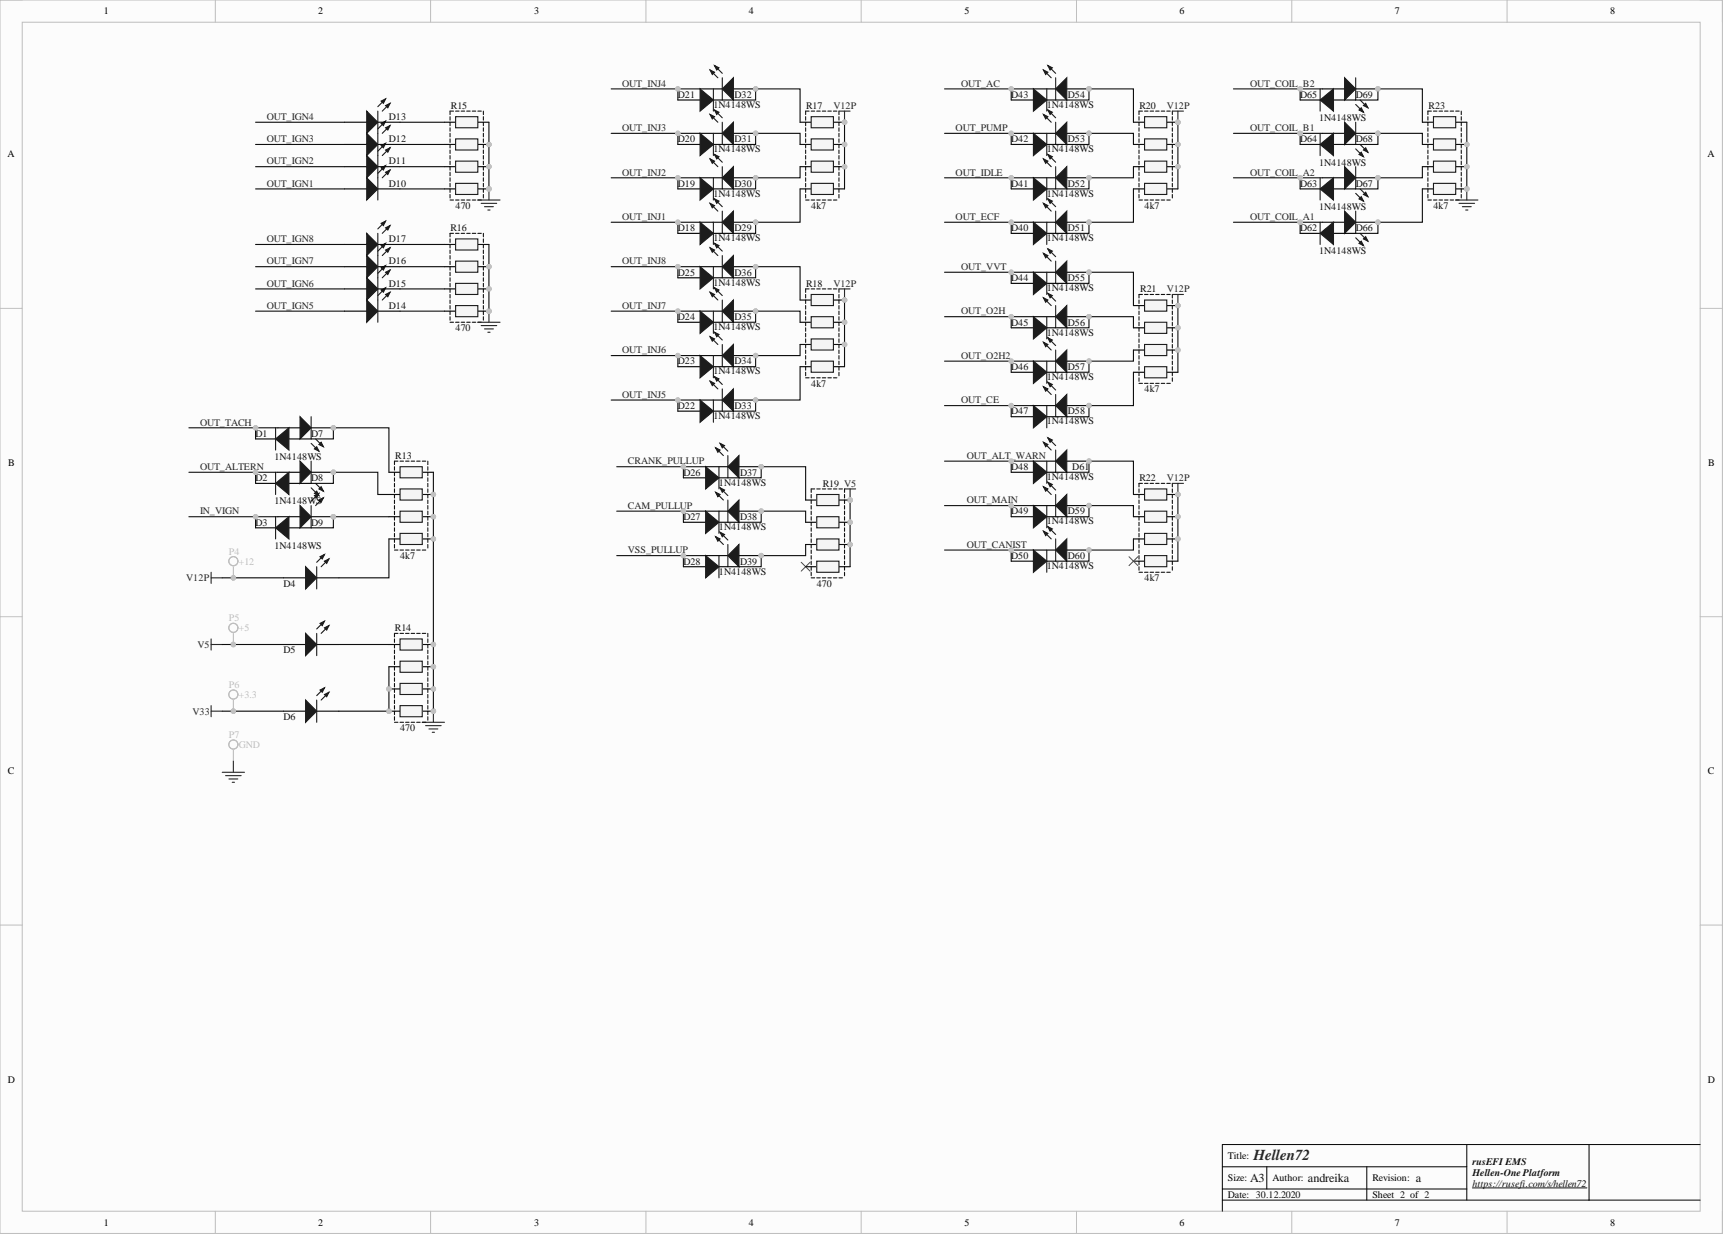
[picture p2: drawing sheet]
<svg xmlns="http://www.w3.org/2000/svg" width="393mm" height="282mm" viewBox="0 0 393 282" stroke-linecap="round" stroke-linejoin="round" font-family="sans-serif">
<defs><g id="words">
<text font-size="3.5" fill="#262626" x="286" y="264.7">Hellen72</text>
<g font-size="2.8" fill="#0e0e0e">
<text x="285.2" y="269.8">A3</text>
<text x="298.4" y="269.8">andreika</text>
<text x="323" y="269.8">a</text>
</g>
<g font-size="2.3">
<text x="23.7" y="3.3">1</text>
<text x="72.6" y="3.3">2</text>
<text x="121.9" y="3.3">3</text>
<text x="170.9" y="3.3">4</text>
<text x="220.1" y="3.3">5</text>
<text x="269.1" y="3.3">6</text>
<text x="318.3" y="3.3">7</text>
<text x="367.4" y="3.3">8</text>
<text x="1.7" y="35.9">A</text>
<text x="389.6" y="35.9">A</text>
<text x="1.9" y="106.4">B</text>
<text x="389.8" y="106.4">B</text>
<text x="1.8" y="176.7">C</text>
<text x="389.7" y="176.7">C</text>
<text x="1.8" y="247.1">D</text>
<text x="389.7" y="247.1">D</text>
<text x="280.2" y="264.5">Title:</text>
<text x="280.2" y="269.6">Size:</text>
<text x="290.3" y="269.6">Author:</text>
<text x="313.1" y="269.6">Revision:</text>
<text x="280.2" y="273.4">Date: 30.12.2020</text>
<text x="313.1" y="273.4">Sheet 2 of 2</text>
<text x="23.7" y="279.7">1</text>
<text x="72.6" y="279.7">2</text>
<text x="121.9" y="279.7">3</text>
<text x="170.9" y="279.7">4</text>
<text x="220.1" y="279.7">5</text>
<text x="269.1" y="279.7">6</text>
<text x="318.3" y="279.7">7</text>
<text x="367.4" y="279.7">8</text>
</g>
<g font-size="2.3" fill="#262626">
<text x="142" y="19.8">OUT_INJ4</text>
<text x="219.3" y="19.8">OUT_AC</text>
<text x="285.2" y="19.8">OUT_COIL_B2</text>
<text x="60.8" y="27.4">OUT_IGN4</text>
<text x="142" y="29.9">OUT_INJ3</text>
<text x="190.2" y="24.9">V12P</text>
<text x="218" y="29.9">OUT_PUMP</text>
<text x="266.2" y="24.9">V12P</text>
<text x="285.2" y="29.9">OUT_COIL_B1</text>
<text x="60.8" y="32.5">OUT_IGN3</text>
<text x="60.8" y="37.5">OUT_IGN2</text>
<text x="142" y="40.1">OUT_INJ2</text>
<text x="218" y="40.1">OUT_IDLE</text>
<text x="285.2" y="40.1">OUT_COIL_A2</text>
<text x="60.8" y="42.6">OUT_IGN1</text>
<text x="142" y="50.2">OUT_INJ1</text>
<text x="218" y="50.2">OUT_ECF</text>
<text x="285.2" y="50.2">OUT_COIL_A1</text>
<text x="60.8" y="55.3">OUT_IGN8</text>
<text x="60.8" y="65.4">OUT_IGN6</text>
<text x="60.8" y="60.4">OUT_IGN7</text>
<text x="142" y="60.4">OUT_INJ8</text>
<text x="190.2" y="65.4">V12P</text>
<text x="219.3" y="61.6">OUT_VVT</text>
<text x="60.8" y="70.5">OUT_IGN5</text>
<text x="142" y="70.5">OUT_INJ7</text>
<text x="219.3" y="71.8">OUT_O2H</text>
<text x="266.2" y="66.7">V12P</text>
<text x="142" y="80.7">OUT_INJ6</text>
<text x="219.3" y="81.9">OUT_O2H2</text>
<text x="142" y="90.8">OUT_INJ5</text>
<text x="219.3" y="92.1">OUT_CE</text>
<text x="45.6" y="97.1">OUT_TACH</text>
<text x="45.6" y="107.3">OUT_ALTERN</text>
<text x="143.2" y="106">CRANK_PULLUP</text>
<text x="220.6" y="104.7">OUT_ALT_WARN</text>
<text x="266.2" y="109.8">V12P</text>
<text x="45.6" y="117.4">IN_VIGN</text>
<text x="143.2" y="116.2">CAM_PULLUP</text>
<text x="220.6" y="114.9">OUT_MAIN</text>
<text x="220.6" y="125">OUT_CANIST</text>
<text x="143.2" y="126.3">VSS_PULLUP</text>
<text x="42.5" y="132.6">V12P</text>
<text x="45" y="147.9">V5</text>
<text x="43.9" y="163.1">V33</text>
</g>
<g font-size="2.3" fill="#0e0e0e">
<text x="154.7" y="22.3">D21</text>
<text x="167.6" y="22.3">D32</text>
<text x="230.7" y="22.3">D43</text>
<text x="243.6" y="22.3">D54</text>
<text x="296.6" y="22.3">D65</text>
<text x="309.3" y="22.3">D69</text>
<text x="88.7" y="27.4">D13</text>
<text x="102.9" y="24.9">R15</text>
<text x="162.8" y="24.6">1N4148WS</text>
<text x="183.9" y="24.9">R17</text>
<text x="238.8" y="24.6">1N4148WS</text>
<text x="260" y="24.9">R20</text>
<text x="300.9" y="27.6">1N4148WS</text>
<text x="326" y="24.9">R23</text>
<text x="88.7" y="32.5">D12</text>
<text x="154.7" y="32.5">D20</text>
<text x="162.8" y="34.7">1N4148WS</text>
<text x="167.6" y="32.5">D31</text>
<text x="230.7" y="32.5">D42</text>
<text x="238.8" y="34.7">1N4148WS</text>
<text x="243.6" y="32.5">D53</text>
<text x="296.6" y="32.5">D64</text>
<text x="309.3" y="32.5">D68</text>
<text x="88.7" y="37.5">D11</text>
<text x="300.9" y="37.8">1N4148WS</text>
<text x="88.7" y="42.6">D10</text>
<text x="103.9" y="47.7">470</text>
<text x="154.7" y="42.6">D19</text>
<text x="162.8" y="44.9">1N4148WS</text>
<text x="167.6" y="42.6">D30</text>
<text x="185.1" y="47.7">4k7</text>
<text x="230.7" y="42.6">D41</text>
<text x="238.8" y="44.9">1N4148WS</text>
<text x="243.6" y="42.6">D52</text>
<text x="261.1" y="47.7">4k7</text>
<text x="296.6" y="42.6">D63</text>
<text x="300.9" y="47.9">1N4148WS</text>
<text x="309.3" y="42.6">D67</text>
<text x="327.1" y="47.7">4k7</text>
<text x="102.8" y="52.8">R16</text>
<text x="154.7" y="52.8">D18</text>
<text x="167.6" y="52.8">D29</text>
<text x="230.7" y="52.8">D40</text>
<text x="243.6" y="52.8">D51</text>
<text x="296.6" y="52.8">D62</text>
<text x="309.3" y="52.8">D66</text>
<text x="88.7" y="55.3">D17</text>
<text x="162.8" y="55">1N4148WS</text>
<text x="238.8" y="55">1N4148WS</text>
<text x="300.9" y="58.1">1N4148WS</text>
<text x="88.7" y="65.4">D15</text>
<text x="88.7" y="60.4">D16</text>
<text x="154.7" y="62.9">D25</text>
<text x="162.8" y="65.2">1N4148WS</text>
<text x="167.6" y="62.9">D36</text>
<text x="183.9" y="65.4">R18</text>
<text x="230.7" y="64.2">D44</text>
<text x="243.6" y="64.2">D55</text>
<text x="88.7" y="70.5">D14</text>
<text x="238.8" y="66.4">1N4148WS</text>
<text x="260.1" y="66.7">R21</text>
<text x="103.9" y="75.6">470</text>
<text x="154.7" y="73">D24</text>
<text x="162.8" y="75.3">1N4148WS</text>
<text x="167.6" y="73">D35</text>
<text x="230.7" y="74.3">D45</text>
<text x="238.8" y="76.6">1N4148WS</text>
<text x="243.6" y="74.3">D56</text>
<text x="154.7" y="83.2">D23</text>
<text x="167.6" y="83.2">D34</text>
<text x="162.8" y="85.5">1N4148WS</text>
<text x="185.1" y="88.3">4k7</text>
<text x="230.7" y="84.5">D46</text>
<text x="238.8" y="86.7">1N4148WS</text>
<text x="243.6" y="84.5">D57</text>
<text x="261.1" y="89.5">4k7</text>
<text x="154.7" y="93.3">D22</text>
<text x="162.8" y="95.6">1N4148WS</text>
<text x="167.6" y="93.3">D33</text>
<text x="230.7" y="94.6">D47</text>
<text x="243.6" y="94.6">D58</text>
<text x="58.3" y="99.7">D1</text>
<text x="71" y="99.7">D7</text>
<text x="238.8" y="96.9">1N4148WS</text>
<text x="62.6" y="105">1N4148WS</text>
<text x="90.2" y="104.7">R13</text>
<text x="230.7" y="107.3">D48</text>
<text x="244.7" y="107.3">D61</text>
<text x="58.3" y="109.8">D2</text>
<text x="71" y="109.8">D8</text>
<text x="155.9" y="108.5">D26</text>
<text x="164" y="110.8">1N4148WS</text>
<text x="168.9" y="108.5">D37</text>
<text x="187.7" y="111.1">R19 V5</text>
<text x="238.8" y="109.6">1N4148WS</text>
<text x="260" y="109.8">R22</text>
<text x="58.3" y="120">D3</text>
<text x="62.6" y="115.1">1N4148WS</text>
<text x="71" y="120">D9</text>
<text x="155.9" y="118.7">D27</text>
<text x="168.9" y="118.7">D38</text>
<text x="230.7" y="117.4">D49</text>
<text x="238.8" y="119.7">1N4148WS</text>
<text x="243.6" y="117.4">D59</text>
<text x="62.6" y="125.3">1N4148WS</text>
<text x="164" y="121">1N4148WS</text>
<text x="91.3" y="127.6">4k7</text>
<text x="155.9" y="128.8">D28</text>
<text x="164" y="131.1">1N4148WS</text>
<text x="168.9" y="128.8">D39</text>
<text x="230.7" y="127.6">D50</text>
<text x="238.8" y="129.9">1N4148WS</text>
<text x="243.6" y="127.6">D60</text>
<text x="64.7" y="133.9">D4</text>
<text x="186.3" y="133.9">470</text>
<text x="261.1" y="132.6">4k7</text>
<text x="64.7" y="149.1">D5</text>
<text x="90.1" y="144.1">R14</text>
<text x="64.7" y="164.3">D6</text>
<text x="91.3" y="166.9">470</text>
<text x="335.9" y="268.4">Hellen-One Platform</text>
<text x="335.9" y="265.9">rusEFI EMS</text>
<text x="335.9" y="270.9">https://rusefi.com/s/hellen72</text>
</g>
<g font-size="2.3" fill="#bebebe">
<text x="52.2" y="126.6">P4</text>
<text x="54.5" y="128.8">+12</text>
<text x="52.2" y="141.8">P5</text>
<text x="54.5" y="144.1">+5</text>
<text x="52.2" y="157">P6</text>
<text x="54.5" y="159.3">+3.3</text>
<text x="52.2" y="168.4">P7</text>
<text x="54.5" y="170.7">GND</text>
</g>
</g></defs>
<path d="M0 0h393v281.5h-393z" fill-rule="evenodd" fill="#fcfcfc"/>
<path d="M0 0h393v281.5h-393z" fill="none" stroke="#bdbdbd" stroke-width=".23"/>
<path d="M5.1 5.1h382.8v271.3h-382.8z" fill-rule="evenodd" fill="#fcfcfc"/>
<g fill="none" stroke="#bdbdbd" stroke-width=".23">
<path d="M0 0h5.1M5.1 5.1h382.8v271.3h-382.8zM49.1 0v5.1M98.2 0v5.1M147.4 0v5.1M196.5 0v5.1M245.6 0v5.1M294.7 0v5.1M343.9 0v5.1M387.9 0h5.1v5.1M0 70.4h5.1M387.9 70.4h5.1"/>
<path d="M0 140.8h5.1M387.9 140.8h5.1M0 211.1h5.1M387.9 211.1h5.1M49.1 276.4v5.1M98.2 276.4v5.1M147.4 276.4v5.1M196.5 276.4v5.1M245.6 276.4v5.1M294.7 276.4v5.1M343.9 276.4v5.1M393 276.4v5.1"/>
</g>
<path d="M335.9 271.1h26.2" fill="none" stroke="#0e0e0e" stroke-width=".23"/>
<path d="M278.9 266.3h55.8M278.9 273.9h109M278.9 271.4h55.8M289 266.3v5.1M311.8 266.3v7.6M334.7 261.2v12.7M362.6 261.2v12.7M387.9 261.2h-109v15.2" fill="none" stroke="#000" stroke-width=".23"/>
<path d="M64.7 131.9h5M72.3 131.9h5" fill="none" stroke="#000" stroke-width=".25"/>
<path d="M69.7 129.3l2.6 2.6-2.6 2.5z" fill="#1c1c1c"/>
<path d="M69.7 129.3l2.6 2.6-2.6 2.5zM74 126.6l-1.7 1.7M75 127.6l-1.7 1.7" fill="none" stroke="#1c1c1c" stroke-width=".25"/>
<path d="M74 128.1l1-.5-.5 1z" fill="#1c1c1c"/>
<path d="M74 128.1l1-.5-.5 1z" fill="none" stroke="#1c1c1c" stroke-width=".25"/>
<path d="M73 127.1l1-.5-.5 1z" fill="#1c1c1c"/>
<path d="M72.3 129.3v5.1M73 127.1l1-.5-.5 1z" fill="none" stroke="#1c1c1c" stroke-width=".25"/>
<path d="M64.7 147.1h5M72.3 147.1h5" fill="none" stroke="#000" stroke-width=".25"/>
<path d="M69.7 144.6l2.6 2.5-2.6 2.5z" fill="#1c1c1c"/>
<path d="M69.7 144.6l2.6 2.5-2.6 2.5zM74 141.8l-1.7 1.7M75 142.8l-1.7 1.8" fill="none" stroke="#1c1c1c" stroke-width=".25"/>
<path d="M74 143.3l1-.5-.5 1z" fill="#1c1c1c"/>
<path d="M74 143.3l1-.5-.5 1z" fill="none" stroke="#1c1c1c" stroke-width=".25"/>
<path d="M73 142.3l1-.5-.5 1z" fill="#1c1c1c"/>
<path d="M72.3 144.6v5M73 142.3l1-.5-.5 1z" fill="none" stroke="#1c1c1c" stroke-width=".25"/>
<circle cx="76.1" cy="117.9" r=".51" fill="#c1c1c1"/>
<circle cx="76.1" cy="117.9" r=".51" fill="none" stroke="#c1c1c1" stroke-width=".23"/>
<path d="M63.4 117.9h5.1M71 117.9h5.1" fill="none" stroke="#000" stroke-width=".25"/>
<circle cx="76.1" cy="117.9" r=".51" fill="#c1c1c1"/>
<circle cx="76.1" cy="117.9" r=".51" fill="none" stroke="#c1c1c1" stroke-width=".23"/>
<path d="M68.5 115.4l2.5 2.5-2.5 2.6z" fill="#1c1c1c"/>
<path d="M68.5 115.4l2.5 2.5-2.5 2.6zM72.8 112.6l-1.8 1.8M73.8 113.6l-1.8 1.8" fill="none" stroke="#1c1c1c" stroke-width=".25"/>
<path d="M72.8 114.1l1-.5-.5 1z" fill="#1c1c1c"/>
<path d="M72.8 114.1l1-.5-.5 1z" fill="none" stroke="#1c1c1c" stroke-width=".25"/>
<path d="M71.8 113.1l1-.5-.5 1z" fill="#1c1c1c"/>
<path d="M71 115.4v5.1M71.8 113.1l1-.5-.5 1z" fill="none" stroke="#1c1c1c" stroke-width=".25"/>
<path d="M78.6 43.1h5.1M86.2 43.1h5.1" fill="none" stroke="#000" stroke-width=".25"/>
<path d="M83.7 40.6l2.5 2.5-2.5 2.6z" fill="#1c1c1c"/>
<path d="M88 37.8l-1.8 1.8M89 38.8l-1.8 1.8M83.7 40.6l2.5 2.5-2.5 2.6z" fill="none" stroke="#1c1c1c" stroke-width=".25"/>
<path d="M88 39.3l1-.5-.5 1z" fill="#1c1c1c"/>
<path d="M88 39.3l1-.5-.5 1z" fill="none" stroke="#1c1c1c" stroke-width=".25"/>
<path d="M87 38.3l1-.5-.5 1z" fill="#1c1c1c"/>
<path d="M87 38.3l1-.5-.5 1zM86.2 40.6v5.1" fill="none" stroke="#1c1c1c" stroke-width=".25"/>
<circle cx="111.6" cy="33" r=".51" fill="#c1c1c1"/>
<circle cx="111.6" cy="33" r=".51" fill="none" stroke="#c1c1c1" stroke-width=".23"/>
<circle cx="111.6" cy="38" r=".51" fill="#c1c1c1"/>
<circle cx="111.6" cy="38" r=".51" fill="none" stroke="#c1c1c1" stroke-width=".23"/>
<circle cx="111.6" cy="43.1" r=".51" fill="#c1c1c1"/>
<circle cx="111.6" cy="43.1" r=".51" fill="none" stroke="#c1c1c1" stroke-width=".23"/>
<g fill="none" stroke="#151515" stroke-width=".25">
<path d="M102.7 25.4v.8M102.7 26.6v.8M102.7 27.9v.8M102.7 29.2v.8M102.7 30.4v.8M102.7 31.7v.8M102.7 33v.8M102.7 34.2v.8M102.7 35.5v.8M102.7 36.8v.8M102.7 38v.8M102.7 39.3v.8"/>
<path d="M110.3 25.4v.8M110.3 26.6v.8M110.3 27.9v.8M110.3 29.2v.8M110.3 30.4v.8M110.3 31.7v.8M110.3 33v.8M110.3 34.2v.8M110.3 35.5v.8M110.3 36.8v.8M110.3 38v.8M110.3 39.3v.8"/>
<path d="M102.7 40.6v.8M102.7 41.8v.8M102.7 43.1v.8M102.7 44.4v.8M110.3 40.6v.8M110.3 41.8v.8M110.3 43.1v.8M110.3 44.4v.8"/>
</g>
<path d="M101.4 27.9h2.5M109 27.9h2.6" fill="none" stroke="#000" stroke-width=".25"/>
<path d="M103.9 26.6h5.1v2.6h-5.1z" fill-rule="evenodd" fill="#f5f5f5"/>
<path d="M103.9 26.6h5.1v2.6h-5.1z" fill="none" stroke="#1c1c1c" stroke-width=".25"/>
<path d="M101.4 33h2.5M109 33h2.6" fill="none" stroke="#000" stroke-width=".25"/>
<circle cx="111.6" cy="33" r=".51" fill="#c1c1c1"/>
<circle cx="111.6" cy="33" r=".51" fill="none" stroke="#c1c1c1" stroke-width=".23"/>
<path d="M103.9 31.7h5.1v2.5h-5.1z" fill-rule="evenodd" fill="#f5f5f5"/>
<path d="M103.9 31.7h5.1v2.5h-5.1z" fill="none" stroke="#1c1c1c" stroke-width=".25"/>
<path d="M101.4 38h2.5M109 38h2.6" fill="none" stroke="#000" stroke-width=".25"/>
<circle cx="111.6" cy="38" r=".51" fill="#c1c1c1"/>
<circle cx="111.6" cy="38" r=".51" fill="none" stroke="#c1c1c1" stroke-width=".23"/>
<path d="M103.9 36.8h5.1v2.5h-5.1z" fill-rule="evenodd" fill="#f5f5f5"/>
<path d="M103.9 36.8h5.1v2.5h-5.1z" fill="none" stroke="#1c1c1c" stroke-width=".25"/>
<path d="M101.4 43.1h2.5M109 43.1h2.6" fill="none" stroke="#000" stroke-width=".25"/>
<circle cx="111.6" cy="43.1" r=".51" fill="#c1c1c1"/>
<circle cx="111.6" cy="43.1" r=".51" fill="none" stroke="#c1c1c1" stroke-width=".23"/>
<path d="M103.9 41.8h5.1v2.6h-5.1z" fill-rule="evenodd" fill="#f5f5f5"/>
<path d="M103.9 41.8h5.1v2.6h-5.1z" fill="none" stroke="#1c1c1c" stroke-width=".25"/>
<path d="M102.7 25.4h.8M103.9 25.4h.8M105.2 25.4h.8M106.5 25.4h.8M107.8 25.4h.7M109 25.4h.8M102.7 45.7h.8M103.9 45.7h.8M105.2 45.7h.8M106.5 45.7h.8M107.8 45.7h.7M109 45.7h.8" fill="none" stroke="#151515" stroke-width=".25"/>
<path d="M78.6 38h5.1M86.2 38h5.1" fill="none" stroke="#000" stroke-width=".25"/>
<path d="M83.7 35.5l2.5 2.5-2.5 2.6z" fill="#1c1c1c"/>
<path d="M83.7 35.5l2.5 2.5-2.5 2.6zM88 32.7l-1.8 1.8M89 33.7l-1.8 1.8" fill="none" stroke="#1c1c1c" stroke-width=".25"/>
<path d="M88 34.2l1-.5-.5 1z" fill="#1c1c1c"/>
<path d="M88 34.2l1-.5-.5 1z" fill="none" stroke="#1c1c1c" stroke-width=".25"/>
<path d="M87 33.2l1-.5-.5 1z" fill="#1c1c1c"/>
<path d="M86.2 35.5v5.1M87 33.2l1-.5-.5 1z" fill="none" stroke="#1c1c1c" stroke-width=".25"/>
<path d="M78.6 33h5.1M86.2 33h5.1" fill="none" stroke="#000" stroke-width=".25"/>
<path d="M83.7 30.4l2.5 2.6-2.5 2.5z" fill="#1c1c1c"/>
<path d="M83.7 30.4l2.5 2.6-2.5 2.5zM88 27.6l-1.8 1.8M89 28.7l-1.8 1.7" fill="none" stroke="#1c1c1c" stroke-width=".25"/>
<path d="M88 29.2l1-.5-.5 1z" fill="#1c1c1c"/>
<path d="M88 29.2l1-.5-.5 1z" fill="none" stroke="#1c1c1c" stroke-width=".25"/>
<path d="M87 28.2l1-.6-.5 1.1z" fill="#1c1c1c"/>
<path d="M86.2 30.4v5.1M87 28.2l1-.6-.5 1.1z" fill="none" stroke="#1c1c1c" stroke-width=".25"/>
<path d="M78.6 27.9h5.1M86.2 27.9h5.1" fill="none" stroke="#000" stroke-width=".25"/>
<path d="M83.7 25.4l2.5 2.5-2.5 2.5z" fill="#1c1c1c"/>
<path d="M83.7 25.4l2.5 2.5-2.5 2.5zM88 22.6l-1.8 1.7M89 23.6l-1.8 1.8" fill="none" stroke="#1c1c1c" stroke-width=".25"/>
<path d="M88 24.1l1-.5-.5 1z" fill="#1c1c1c"/>
<path d="M88 24.1l1-.5-.5 1z" fill="none" stroke="#1c1c1c" stroke-width=".25"/>
<path d="M87 23.1l1-.5-.5 1z" fill="#1c1c1c"/>
<path d="M86.2 25.4v5M87 23.1l1-.5-.5 1z" fill="none" stroke="#1c1c1c" stroke-width=".25"/>
<path d="M78.6 71h5.1M86.2 71h5.1" fill="none" stroke="#000" stroke-width=".25"/>
<path d="M83.7 68.5l2.5 2.5-2.5 2.5z" fill="#1c1c1c"/>
<path d="M83.7 68.5l2.5 2.5-2.5 2.5zM88 65.7l-1.8 1.8M89 66.7l-1.8 1.8" fill="none" stroke="#1c1c1c" stroke-width=".25"/>
<path d="M88 67.2l1-.5-.5 1z" fill="#1c1c1c"/>
<path d="M88 67.2l1-.5-.5 1z" fill="none" stroke="#1c1c1c" stroke-width=".25"/>
<path d="M87 66.2l1-.5-.5 1z" fill="#1c1c1c"/>
<path d="M86.2 68.5v5M87 66.2l1-.5-.5 1z" fill="none" stroke="#1c1c1c" stroke-width=".25"/>
<path d="M78.6 65.9h5.1M86.2 65.9h5.1" fill="none" stroke="#000" stroke-width=".25"/>
<path d="M83.7 63.4l2.5 2.5-2.5 2.6z" fill="#1c1c1c"/>
<path d="M83.7 63.4l2.5 2.5-2.5 2.6zM88 60.6l-1.8 1.8M89 61.6l-1.8 1.8" fill="none" stroke="#1c1c1c" stroke-width=".25"/>
<path d="M88 62.1l1-.5-.5 1z" fill="#1c1c1c"/>
<path d="M88 62.1l1-.5-.5 1z" fill="none" stroke="#1c1c1c" stroke-width=".25"/>
<path d="M87 61.1l1-.5-.5 1z" fill="#1c1c1c"/>
<path d="M86.2 63.4v5.1M87 61.1l1-.5-.5 1z" fill="none" stroke="#1c1c1c" stroke-width=".25"/>
<path d="M78.6 60.9h5.1M86.2 60.9h5.1" fill="none" stroke="#000" stroke-width=".25"/>
<path d="M83.7 58.3l2.5 2.6-2.5 2.5z" fill="#1c1c1c"/>
<path d="M83.7 58.3l2.5 2.6-2.5 2.5zM88 55.5l-1.8 1.8M89 56.6l-1.8 1.7" fill="none" stroke="#1c1c1c" stroke-width=".25"/>
<path d="M88 57.1l1-.5-.5 1z" fill="#1c1c1c"/>
<path d="M88 57.1l1-.5-.5 1z" fill="none" stroke="#1c1c1c" stroke-width=".25"/>
<path d="M87 56.1l1-.6-.5 1.1z" fill="#1c1c1c"/>
<path d="M86.2 58.3v5.1M87 56.1l1-.6-.5 1.1z" fill="none" stroke="#1c1c1c" stroke-width=".25"/>
<path d="M78.6 55.8h5.1M86.2 55.8h5.1" fill="none" stroke="#000" stroke-width=".25"/>
<path d="M83.7 53.3l2.5 2.5-2.5 2.5z" fill="#1c1c1c"/>
<path d="M83.7 53.3l2.5 2.5-2.5 2.5zM88 50.5l-1.8 1.7M89 51.5l-1.8 1.8" fill="none" stroke="#1c1c1c" stroke-width=".25"/>
<path d="M88 52l1-.5-.5 1z" fill="#1c1c1c"/>
<path d="M88 52l1-.5-.5 1z" fill="none" stroke="#1c1c1c" stroke-width=".25"/>
<path d="M87 51l1-.5-.5 1z" fill="#1c1c1c"/>
<path d="M86.2 53.3v5M87 51l1-.5-.5 1z" fill="none" stroke="#1c1c1c" stroke-width=".25"/>
<circle cx="172.4" cy="50.7" r=".51" fill="#c1c1c1"/>
<circle cx="172.4" cy="50.7" r=".51" fill="none" stroke="#c1c1c1" stroke-width=".23"/>
<path d="M167.3 50.7h5.1" fill="none" stroke="#000" stroke-width=".25"/>
<circle cx="172.4" cy="50.7" r=".51" fill="#c1c1c1"/>
<circle cx="172.4" cy="50.7" r=".51" fill="none" stroke="#c1c1c1" stroke-width=".23"/>
<path d="M159.7 50.7h5.1" fill="none" stroke="#000" stroke-width=".25"/>
<path d="M167.3 48.2v5.1l-2.5-2.6z" fill="#1c1c1c"/>
<path d="M162 46.4l1.8 1.8M163 45.4l1.8 1.8M167.3 48.2v5.1l-2.5-2.6z" fill="none" stroke="#1c1c1c" stroke-width=".25"/>
<path d="M162 46.4l1 .5-.5 .5z" fill="#1c1c1c"/>
<path d="M162 46.4l1 .5-.5 .5z" fill="none" stroke="#1c1c1c" stroke-width=".25"/>
<path d="M163 45.4l1 .5-.5 .5z" fill="#1c1c1c"/>
<path d="M163 45.4l1 .5-.5 .5zM164.8 48.2v5.1" fill="none" stroke="#1c1c1c" stroke-width=".25"/>
<circle cx="192.7" cy="27.9" r=".51" fill="#c1c1c1"/>
<circle cx="192.7" cy="27.9" r=".51" fill="none" stroke="#c1c1c1" stroke-width=".23"/>
<circle cx="192.7" cy="33" r=".51" fill="#c1c1c1"/>
<circle cx="192.7" cy="33" r=".51" fill="none" stroke="#c1c1c1" stroke-width=".23"/>
<circle cx="192.7" cy="38" r=".51" fill="#c1c1c1"/>
<circle cx="192.7" cy="38" r=".51" fill="none" stroke="#c1c1c1" stroke-width=".23"/>
<g fill="none" stroke="#151515" stroke-width=".25">
<path d="M183.8 25.4v.8M183.8 26.6v.8M183.8 27.9v.8M183.8 29.2v.8M183.8 30.4v.8M183.8 31.7v.8M183.8 33v.8M183.8 34.2v.8M183.8 35.5v.8M183.8 36.8v.8M183.8 38v.8M183.8 39.3v.8"/>
<path d="M191.4 25.4v.8M191.4 26.6v.8M191.4 27.9v.8M191.4 29.2v.8M191.4 30.4v.8M191.4 31.7v.8M191.4 33v.8M191.4 34.2v.8M191.4 35.5v.8M191.4 36.8v.8M191.4 38v.8M191.4 39.3v.8"/>
<path d="M183.8 40.6v.8M183.8 41.8v.8M183.8 43.1v.8M183.8 44.4v.8M191.4 40.6v.8M191.4 41.8v.8M191.4 43.1v.8M191.4 44.4v.8"/>
</g>
<path d="M182.5 27.9h2.6M190.2 27.9h2.5" fill="none" stroke="#000" stroke-width=".25"/>
<circle cx="192.7" cy="27.9" r=".51" fill="#c1c1c1"/>
<circle cx="192.7" cy="27.9" r=".51" fill="none" stroke="#c1c1c1" stroke-width=".23"/>
<path d="M185.1 26.6h5.1v2.6h-5.1z" fill-rule="evenodd" fill="#f5f5f5"/>
<path d="M185.1 26.6h5.1v2.6h-5.1z" fill="none" stroke="#1c1c1c" stroke-width=".25"/>
<path d="M182.5 33h2.6M190.2 33h2.5" fill="none" stroke="#000" stroke-width=".25"/>
<circle cx="192.7" cy="33" r=".51" fill="#c1c1c1"/>
<circle cx="192.7" cy="33" r=".51" fill="none" stroke="#c1c1c1" stroke-width=".23"/>
<path d="M185.1 31.7h5.1v2.5h-5.1z" fill-rule="evenodd" fill="#f5f5f5"/>
<path d="M185.1 31.7h5.1v2.5h-5.1z" fill="none" stroke="#1c1c1c" stroke-width=".25"/>
<path d="M182.5 38h2.6M190.2 38h2.5" fill="none" stroke="#000" stroke-width=".25"/>
<circle cx="192.7" cy="38" r=".51" fill="#c1c1c1"/>
<circle cx="192.7" cy="38" r=".51" fill="none" stroke="#c1c1c1" stroke-width=".23"/>
<path d="M185.1 36.8h5.1v2.5h-5.1z" fill-rule="evenodd" fill="#f5f5f5"/>
<path d="M185.1 36.8h5.1v2.5h-5.1z" fill="none" stroke="#1c1c1c" stroke-width=".25"/>
<path d="M182.5 43.1h2.6M190.2 43.1h2.5" fill="none" stroke="#000" stroke-width=".25"/>
<path d="M185.1 41.8h5.1v2.6h-5.1z" fill-rule="evenodd" fill="#f5f5f5"/>
<path d="M185.1 41.8h5.1v2.6h-5.1z" fill="none" stroke="#1c1c1c" stroke-width=".25"/>
<path d="M183.8 25.4h.8M185.1 25.4h.8M186.3 25.4h.8M187.6 25.4h.8M188.9 25.4h.8M190.2 25.4h.7M183.8 45.7h.8M185.1 45.7h.8M186.3 45.7h.8M187.6 45.7h.8M188.9 45.7h.8M190.2 45.7h.7" fill="none" stroke="#151515" stroke-width=".25"/>
<circle cx="172.4" cy="40.6" r=".51" fill="#c1c1c1"/>
<circle cx="172.4" cy="40.6" r=".51" fill="none" stroke="#c1c1c1" stroke-width=".23"/>
<path d="M167.3 40.6h5.1" fill="none" stroke="#000" stroke-width=".25"/>
<circle cx="172.4" cy="40.6" r=".51" fill="#c1c1c1"/>
<circle cx="172.4" cy="40.6" r=".51" fill="none" stroke="#c1c1c1" stroke-width=".23"/>
<path d="M159.7 40.6h5.1" fill="none" stroke="#000" stroke-width=".25"/>
<path d="M167.3 38v5.1l-2.5-2.5z" fill="#1c1c1c"/>
<path d="M162 36.3l1.8 1.7M163 35.3l1.8 1.7M167.3 38v5.1l-2.5-2.5z" fill="none" stroke="#1c1c1c" stroke-width=".25"/>
<path d="M162 36.3l1 .5-.5 .5z" fill="#1c1c1c"/>
<path d="M162 36.3l1 .5-.5 .5z" fill="none" stroke="#1c1c1c" stroke-width=".25"/>
<path d="M163 35.3l1 .5-.5 .5z" fill="#1c1c1c"/>
<path d="M163 35.3l1 .5-.5 .5zM164.8 38v5.1" fill="none" stroke="#1c1c1c" stroke-width=".25"/>
<circle cx="172.4" cy="30.4" r=".51" fill="#c1c1c1"/>
<circle cx="172.4" cy="30.4" r=".51" fill="none" stroke="#c1c1c1" stroke-width=".23"/>
<path d="M167.3 30.4h5.1" fill="none" stroke="#000" stroke-width=".25"/>
<circle cx="172.4" cy="30.4" r=".51" fill="#c1c1c1"/>
<circle cx="172.4" cy="30.4" r=".51" fill="none" stroke="#c1c1c1" stroke-width=".23"/>
<path d="M159.7 30.4h5.1" fill="none" stroke="#000" stroke-width=".25"/>
<path d="M167.3 27.9v5.1l-2.5-2.6z" fill="#1c1c1c"/>
<path d="M162 26.1l1.8 1.8M163 25.1l1.8 1.8M167.3 27.9v5.1l-2.5-2.6z" fill="none" stroke="#1c1c1c" stroke-width=".25"/>
<path d="M162 26.1l1 .5-.5 .5z" fill="#1c1c1c"/>
<path d="M162 26.1l1 .5-.5 .5z" fill="none" stroke="#1c1c1c" stroke-width=".25"/>
<path d="M163 25.1l1 .5-.5 .5z" fill="#1c1c1c"/>
<path d="M163 25.1l1 .5-.5 .5zM164.8 27.9v5.1" fill="none" stroke="#1c1c1c" stroke-width=".25"/>
<circle cx="172.4" cy="20.3" r=".51" fill="#c1c1c1"/>
<circle cx="172.4" cy="20.3" r=".51" fill="none" stroke="#c1c1c1" stroke-width=".23"/>
<path d="M167.3 20.3h5.1" fill="none" stroke="#000" stroke-width=".25"/>
<circle cx="172.4" cy="20.3" r=".51" fill="#c1c1c1"/>
<circle cx="172.4" cy="20.3" r=".51" fill="none" stroke="#c1c1c1" stroke-width=".23"/>
<path d="M159.7 20.3h5.1" fill="none" stroke="#000" stroke-width=".25"/>
<path d="M167.3 17.8v5l-2.5-2.5z" fill="#1c1c1c"/>
<path d="M162 16l1.8 1.8M163 15l1.8 1.7M167.3 17.8v5l-2.5-2.5z" fill="none" stroke="#1c1c1c" stroke-width=".25"/>
<path d="M162 16l1 .5-.5 .5z" fill="#1c1c1c"/>
<path d="M162 16l1 .5-.5 .5z" fill="none" stroke="#1c1c1c" stroke-width=".25"/>
<path d="M163 15l1 .5-.5 .5z" fill="#1c1c1c"/>
<path d="M163 15l1 .5-.5 .5zM164.8 17.8v5" fill="none" stroke="#1c1c1c" stroke-width=".25"/>
<path d="M191.4 25.4h2.6M192.7 25.4v2.5" fill="none" stroke="#262626" stroke-width=".25"/>
<circle cx="192.7" cy="27.9" r=".51" fill="#c1c1c1"/>
<circle cx="192.7" cy="27.9" r=".51" fill="none" stroke="#c1c1c1" stroke-width=".23"/>
<circle cx="111.6" cy="60.9" r=".51" fill="#c1c1c1"/>
<circle cx="111.6" cy="60.9" r=".51" fill="none" stroke="#c1c1c1" stroke-width=".23"/>
<circle cx="111.6" cy="65.9" r=".51" fill="#c1c1c1"/>
<circle cx="111.6" cy="65.9" r=".51" fill="none" stroke="#c1c1c1" stroke-width=".23"/>
<circle cx="111.6" cy="71" r=".51" fill="#c1c1c1"/>
<circle cx="111.6" cy="71" r=".51" fill="none" stroke="#c1c1c1" stroke-width=".23"/>
<g fill="none" stroke="#151515" stroke-width=".25">
<path d="M102.7 53.3v.8M102.7 54.5v.8M102.7 55.8v.8M102.7 57.1v.8M102.7 58.3v.8M102.7 59.6v.8M110.3 53.3v.8M110.3 54.5v.8M110.3 55.8v.8M110.3 57.1v.8M110.3 58.3v.8M110.3 59.6v.8"/>
<path d="M102.7 60.9v.8M102.7 62.1v.8M102.7 63.4v.8M102.7 64.7v.8M102.7 65.9v.8M102.7 67.2v.8M102.7 68.5v.8M102.7 69.7v.8M102.7 71v.8M102.7 72.3v.8M110.3 60.9v.8M110.3 62.1v.8"/>
<path d="M110.3 63.4v.8M110.3 64.7v.8M110.3 65.9v.8M110.3 67.2v.8M110.3 68.5v.8M110.3 69.7v.8M110.3 71v.8M110.3 72.3v.8"/>
</g>
<path d="M101.4 55.8h2.5M109 55.8h2.6" fill="none" stroke="#000" stroke-width=".25"/>
<path d="M103.9 54.5h5.1v2.6h-5.1z" fill-rule="evenodd" fill="#f5f5f5"/>
<path d="M103.9 54.5h5.1v2.6h-5.1z" fill="none" stroke="#1c1c1c" stroke-width=".25"/>
<path d="M101.4 60.9h2.5M109 60.9h2.6" fill="none" stroke="#000" stroke-width=".25"/>
<circle cx="111.6" cy="60.9" r=".51" fill="#c1c1c1"/>
<circle cx="111.6" cy="60.9" r=".51" fill="none" stroke="#c1c1c1" stroke-width=".23"/>
<path d="M103.9 59.6h5.1v2.5h-5.1z" fill-rule="evenodd" fill="#f5f5f5"/>
<path d="M103.9 59.6h5.1v2.5h-5.1z" fill="none" stroke="#1c1c1c" stroke-width=".25"/>
<path d="M101.4 65.9h2.5M109 65.9h2.6" fill="none" stroke="#000" stroke-width=".25"/>
<circle cx="111.6" cy="65.9" r=".51" fill="#c1c1c1"/>
<circle cx="111.6" cy="65.9" r=".51" fill="none" stroke="#c1c1c1" stroke-width=".23"/>
<path d="M103.9 64.7h5.1v2.5h-5.1z" fill-rule="evenodd" fill="#f5f5f5"/>
<path d="M103.9 64.7h5.1v2.5h-5.1z" fill="none" stroke="#1c1c1c" stroke-width=".25"/>
<path d="M101.4 71h2.5M109 71h2.6" fill="none" stroke="#000" stroke-width=".25"/>
<circle cx="111.6" cy="71" r=".51" fill="#c1c1c1"/>
<circle cx="111.6" cy="71" r=".51" fill="none" stroke="#c1c1c1" stroke-width=".23"/>
<path d="M103.9 69.7h5.1v2.6h-5.1z" fill-rule="evenodd" fill="#f5f5f5"/>
<path d="M103.9 69.7h5.1v2.6h-5.1z" fill="none" stroke="#1c1c1c" stroke-width=".25"/>
<path d="M102.7 53.3h.8M103.9 53.3h.8M105.2 53.3h.8M106.5 53.3h.8M107.8 53.3h.7M109 53.3h.8M102.7 73.5h.8M103.9 73.5h.8M105.2 73.5h.8M106.5 73.5h.8M107.8 73.5h.7M109 73.5h.8" fill="none" stroke="#151515" stroke-width=".25"/>
<path d="M109 73.5h5.1M109.8 74.3h3.5M110.5 75.1h2.1M111.3 75.8h.5M111.6 71v2.5" fill="none" stroke="#262626" stroke-width=".25"/>
<circle cx="111.6" cy="71" r=".51" fill="#c1c1c1"/>
<circle cx="111.6" cy="71" r=".51" fill="none" stroke="#c1c1c1" stroke-width=".23"/>
<path d="M109 45.7h5.1M109.8 46.4h3.5M110.5 47.2h2.1M111.3 47.9h.5M111.6 43.1v2.6" fill="none" stroke="#262626" stroke-width=".25"/>
<circle cx="111.6" cy="43.1" r=".51" fill="#c1c1c1"/>
<circle cx="111.6" cy="43.1" r=".51" fill="none" stroke="#c1c1c1" stroke-width=".23"/>
<path d="M154.7 22.8h5M162.3 22.8h5" fill="none" stroke="#000" stroke-width=".25"/>
<path d="M159.7 20.3l3.1 2.5-3.1 2.6z" fill="#1c1c1c"/>
<path d="M159.7 20.3l3.1 2.5-3.1 2.6zM162.8 20.3v5.1" fill="none" stroke="#1c1c1c" stroke-width=".25"/>
<path d="M154.7 33h5M162.3 33h5" fill="none" stroke="#000" stroke-width=".25"/>
<path d="M159.7 30.4l3.1 2.6-3.1 2.5z" fill="#1c1c1c"/>
<path d="M159.7 30.4l3.1 2.6-3.1 2.5zM162.8 30.4v5.1" fill="none" stroke="#1c1c1c" stroke-width=".25"/>
<path d="M154.7 43.1h5M162.3 43.1h5" fill="none" stroke="#000" stroke-width=".25"/>
<path d="M159.7 40.6l3.1 2.5-3.1 2.6z" fill="#1c1c1c"/>
<path d="M159.7 40.6l3.1 2.5-3.1 2.6zM162.8 40.6v5.1" fill="none" stroke="#1c1c1c" stroke-width=".25"/>
<path d="M154.7 53.3h5M162.3 53.3h5" fill="none" stroke="#000" stroke-width=".25"/>
<path d="M159.7 50.7l3.1 2.6-3.1 2.5z" fill="#1c1c1c"/>
<path d="M159.7 50.7l3.1 2.6-3.1 2.5zM162.8 50.7v5.1" fill="none" stroke="#1c1c1c" stroke-width=".25"/>
<circle cx="172.4" cy="91.3" r=".51" fill="#c1c1c1"/>
<circle cx="172.4" cy="91.3" r=".51" fill="none" stroke="#c1c1c1" stroke-width=".23"/>
<path d="M167.3 91.3h5.1" fill="none" stroke="#000" stroke-width=".25"/>
<circle cx="172.4" cy="91.3" r=".51" fill="#c1c1c1"/>
<circle cx="172.4" cy="91.3" r=".51" fill="none" stroke="#c1c1c1" stroke-width=".23"/>
<path d="M159.7 91.3h5.1" fill="none" stroke="#000" stroke-width=".25"/>
<path d="M167.3 88.8v5l-2.5-2.5z" fill="#1c1c1c"/>
<path d="M162 87l1.8 1.8M163 86l1.8 1.8M167.3 88.8v5l-2.5-2.5z" fill="none" stroke="#1c1c1c" stroke-width=".25"/>
<path d="M162 87l1 .5-.5 .5z" fill="#1c1c1c"/>
<path d="M162 87l1 .5-.5 .5z" fill="none" stroke="#1c1c1c" stroke-width=".25"/>
<path d="M163 86l1 .5-.5 .5z" fill="#1c1c1c"/>
<path d="M163 86l1 .5-.5 .5zM164.8 88.8v5" fill="none" stroke="#1c1c1c" stroke-width=".25"/>
<circle cx="192.7" cy="68.5" r=".51" fill="#c1c1c1"/>
<circle cx="192.7" cy="68.5" r=".51" fill="none" stroke="#c1c1c1" stroke-width=".23"/>
<circle cx="192.7" cy="73.6" r=".51" fill="#c1c1c1"/>
<circle cx="192.7" cy="73.6" r=".51" fill="none" stroke="#c1c1c1" stroke-width=".23"/>
<circle cx="192.7" cy="78.6" r=".51" fill="#c1c1c1"/>
<circle cx="192.7" cy="78.6" r=".51" fill="none" stroke="#c1c1c1" stroke-width=".23"/>
<g fill="none" stroke="#151515" stroke-width=".25">
<path d="M183.8 65.9v.8M183.8 67.2v.8M183.8 68.5v.8M183.8 69.7v.8M183.8 71v.8M183.8 72.3v.8M183.8 73.5v.8M183.8 74.8v.8M183.8 76.1v.8M183.8 77.4v.7M183.8 78.6v.8M183.8 79.9v.8"/>
<path d="M191.4 65.9v.8M191.4 67.2v.8M191.4 68.5v.8M191.4 69.7v.8M191.4 71v.8M191.4 72.3v.8M191.4 73.5v.8M191.4 74.8v.8M191.4 76.1v.8M191.4 77.4v.7M191.4 78.6v.8M191.4 79.9v.8"/>
<path d="M183.8 81.2v.8M183.8 82.4v.8M183.8 83.7v.8M183.8 85v.8M191.4 81.2v.8M191.4 82.4v.8M191.4 83.7v.8M191.4 85v.8"/>
</g>
<path d="M182.5 68.5h2.6M190.2 68.5h2.5" fill="none" stroke="#000" stroke-width=".25"/>
<circle cx="192.7" cy="68.5" r=".51" fill="#c1c1c1"/>
<circle cx="192.7" cy="68.5" r=".51" fill="none" stroke="#c1c1c1" stroke-width=".23"/>
<path d="M185.1 67.2h5.1v2.5h-5.1z" fill-rule="evenodd" fill="#f5f5f5"/>
<path d="M185.1 67.2h5.1v2.5h-5.1z" fill="none" stroke="#1c1c1c" stroke-width=".25"/>
<path d="M182.5 73.5h2.6M190.2 73.5h2.5" fill="none" stroke="#000" stroke-width=".25"/>
<circle cx="192.7" cy="73.6" r=".51" fill="#c1c1c1"/>
<circle cx="192.7" cy="73.6" r=".51" fill="none" stroke="#c1c1c1" stroke-width=".23"/>
<path d="M185.1 72.3h5.1v2.5h-5.1z" fill-rule="evenodd" fill="#f5f5f5"/>
<path d="M185.1 72.3h5.1v2.5h-5.1z" fill="none" stroke="#1c1c1c" stroke-width=".25"/>
<path d="M182.5 78.6h2.6M190.2 78.6h2.5" fill="none" stroke="#000" stroke-width=".25"/>
<circle cx="192.7" cy="78.6" r=".51" fill="#c1c1c1"/>
<circle cx="192.7" cy="78.6" r=".51" fill="none" stroke="#c1c1c1" stroke-width=".23"/>
<path d="M185.1 77.4h5.1v2.5h-5.1z" fill-rule="evenodd" fill="#f5f5f5"/>
<path d="M185.1 77.4h5.1v2.5h-5.1z" fill="none" stroke="#1c1c1c" stroke-width=".25"/>
<path d="M182.5 83.7h2.6M190.2 83.7h2.5" fill="none" stroke="#000" stroke-width=".25"/>
<path d="M185.1 82.4h5.1v2.6h-5.1z" fill-rule="evenodd" fill="#f5f5f5"/>
<path d="M185.1 82.4h5.1v2.6h-5.1z" fill="none" stroke="#1c1c1c" stroke-width=".25"/>
<path d="M183.8 65.9h.8M185.1 65.9h.8M186.3 65.9h.8M187.6 65.9h.8M188.9 65.9h.8M190.2 65.9h.7M183.8 86.2h.8M185.1 86.2h.8M186.3 86.2h.8M187.6 86.2h.8M188.9 86.2h.8M190.2 86.2h.7" fill="none" stroke="#151515" stroke-width=".25"/>
<circle cx="172.4" cy="81.2" r=".51" fill="#c1c1c1"/>
<circle cx="172.4" cy="81.2" r=".51" fill="none" stroke="#c1c1c1" stroke-width=".23"/>
<path d="M167.3 81.2h5.1" fill="none" stroke="#000" stroke-width=".25"/>
<circle cx="172.4" cy="81.2" r=".51" fill="#c1c1c1"/>
<circle cx="172.4" cy="81.2" r=".51" fill="none" stroke="#c1c1c1" stroke-width=".23"/>
<path d="M159.7 81.2h5.1" fill="none" stroke="#000" stroke-width=".25"/>
<path d="M167.3 78.6v5.1l-2.5-2.5z" fill="#1c1c1c"/>
<path d="M162 76.8l1.8 1.8M163 75.8l1.8 1.8M167.3 78.6v5.1l-2.5-2.5z" fill="none" stroke="#1c1c1c" stroke-width=".25"/>
<path d="M162 76.8l1 .6-.5 .5z" fill="#1c1c1c"/>
<path d="M162 76.8l1 .6-.5 .5z" fill="none" stroke="#1c1c1c" stroke-width=".25"/>
<path d="M163 75.8l1 .5-.5 .5z" fill="#1c1c1c"/>
<path d="M163 75.8l1 .5-.5 .5zM164.8 78.6v5.1" fill="none" stroke="#1c1c1c" stroke-width=".25"/>
<circle cx="172.4" cy="71" r=".51" fill="#c1c1c1"/>
<circle cx="172.4" cy="71" r=".51" fill="none" stroke="#c1c1c1" stroke-width=".23"/>
<path d="M167.3 71h5.1" fill="none" stroke="#000" stroke-width=".25"/>
<circle cx="172.4" cy="71" r=".51" fill="#c1c1c1"/>
<circle cx="172.4" cy="71" r=".51" fill="none" stroke="#c1c1c1" stroke-width=".23"/>
<path d="M159.7 71h5.1" fill="none" stroke="#000" stroke-width=".25"/>
<path d="M167.3 68.5v5l-2.5-2.5z" fill="#1c1c1c"/>
<path d="M162 66.7l1.8 1.8M163 65.7l1.8 1.8M167.3 68.5v5l-2.5-2.5z" fill="none" stroke="#1c1c1c" stroke-width=".25"/>
<path d="M162 66.7l1 .5-.5 .5z" fill="#1c1c1c"/>
<path d="M162 66.7l1 .5-.5 .5z" fill="none" stroke="#1c1c1c" stroke-width=".25"/>
<path d="M163 65.7l1 .5-.5 .5z" fill="#1c1c1c"/>
<path d="M163 65.7l1 .5-.5 .5zM164.8 68.5v5" fill="none" stroke="#1c1c1c" stroke-width=".25"/>
<circle cx="172.4" cy="60.9" r=".51" fill="#c1c1c1"/>
<circle cx="172.4" cy="60.9" r=".51" fill="none" stroke="#c1c1c1" stroke-width=".23"/>
<path d="M167.3 60.9h5.1" fill="none" stroke="#000" stroke-width=".25"/>
<circle cx="172.4" cy="60.9" r=".51" fill="#c1c1c1"/>
<circle cx="172.4" cy="60.9" r=".51" fill="none" stroke="#c1c1c1" stroke-width=".23"/>
<path d="M159.7 60.9h5.1" fill="none" stroke="#000" stroke-width=".25"/>
<path d="M167.3 58.3v5.1l-2.5-2.5z" fill="#1c1c1c"/>
<path d="M162 56.6l1.8 1.7M163 55.5l1.8 1.8M167.3 58.3v5.1l-2.5-2.5z" fill="none" stroke="#1c1c1c" stroke-width=".25"/>
<path d="M162 56.6l1 .5-.5 .5z" fill="#1c1c1c"/>
<path d="M162 56.6l1 .5-.5 .5z" fill="none" stroke="#1c1c1c" stroke-width=".25"/>
<path d="M163 55.5l1 .6-.5 .5z" fill="#1c1c1c"/>
<path d="M163 55.5l1 .6-.5 .5zM164.8 58.3v5.1" fill="none" stroke="#1c1c1c" stroke-width=".25"/>
<path d="M191.4 65.9h2.6M192.7 65.9v2.6" fill="none" stroke="#262626" stroke-width=".25"/>
<circle cx="192.7" cy="68.5" r=".51" fill="#c1c1c1"/>
<circle cx="192.7" cy="68.5" r=".51" fill="none" stroke="#c1c1c1" stroke-width=".23"/>
<path d="M154.7 63.4h5M162.3 63.4h5" fill="none" stroke="#000" stroke-width=".25"/>
<path d="M159.7 60.9l3.1 2.5-3.1 2.5z" fill="#1c1c1c"/>
<path d="M159.7 60.9l3.1 2.5-3.1 2.5zM162.8 60.9v5" fill="none" stroke="#1c1c1c" stroke-width=".25"/>
<path d="M154.7 73.5h5M162.3 73.5h5" fill="none" stroke="#000" stroke-width=".25"/>
<path d="M159.7 71l3.1 2.5-3.1 2.6z" fill="#1c1c1c"/>
<path d="M159.7 71l3.1 2.5-3.1 2.6zM162.8 71v5.1" fill="none" stroke="#1c1c1c" stroke-width=".25"/>
<path d="M154.7 83.7h5M162.3 83.7h5" fill="none" stroke="#000" stroke-width=".25"/>
<path d="M159.7 81.2l3.1 2.5-3.1 2.5z" fill="#1c1c1c"/>
<path d="M159.7 81.2l3.1 2.5-3.1 2.5zM162.8 81.2v5" fill="none" stroke="#1c1c1c" stroke-width=".25"/>
<path d="M154.7 93.8h5M162.3 93.8h5" fill="none" stroke="#000" stroke-width=".25"/>
<path d="M159.7 91.3l3.1 2.5-3.1 2.6z" fill="#1c1c1c"/>
<path d="M159.7 91.3l3.1 2.5-3.1 2.6zM162.8 91.3v5.1" fill="none" stroke="#1c1c1c" stroke-width=".25"/>
<circle cx="248.5" cy="50.7" r=".51" fill="#c1c1c1"/>
<circle cx="248.5" cy="50.7" r=".51" fill="none" stroke="#c1c1c1" stroke-width=".23"/>
<path d="M243.4 50.7h5.1" fill="none" stroke="#000" stroke-width=".25"/>
<circle cx="248.5" cy="50.7" r=".51" fill="#c1c1c1"/>
<circle cx="248.5" cy="50.7" r=".51" fill="none" stroke="#c1c1c1" stroke-width=".23"/>
<path d="M235.8 50.7h5.1" fill="none" stroke="#000" stroke-width=".25"/>
<path d="M243.4 48.2v5.1l-2.5-2.6z" fill="#1c1c1c"/>
<path d="M238.1 46.4l1.7 1.8M239.1 45.4l1.8 1.8M243.4 48.2v5.1l-2.5-2.6z" fill="none" stroke="#1c1c1c" stroke-width=".25"/>
<path d="M238.1 46.4l1 .5-.5 .5z" fill="#1c1c1c"/>
<path d="M238.1 46.4l1 .5-.5 .5z" fill="none" stroke="#1c1c1c" stroke-width=".25"/>
<path d="M239.1 45.4l1 .5-.5 .5z" fill="#1c1c1c"/>
<path d="M239.1 45.4l1 .5-.5 .5zM240.9 48.2v5.1" fill="none" stroke="#1c1c1c" stroke-width=".25"/>
<circle cx="268.7" cy="27.9" r=".51" fill="#c1c1c1"/>
<circle cx="268.7" cy="27.9" r=".51" fill="none" stroke="#c1c1c1" stroke-width=".23"/>
<circle cx="268.7" cy="33" r=".51" fill="#c1c1c1"/>
<circle cx="268.7" cy="33" r=".51" fill="none" stroke="#c1c1c1" stroke-width=".23"/>
<circle cx="268.7" cy="38" r=".51" fill="#c1c1c1"/>
<circle cx="268.7" cy="38" r=".51" fill="none" stroke="#c1c1c1" stroke-width=".23"/>
<g fill="none" stroke="#151515" stroke-width=".25">
<path d="M259.9 25.4v.8M259.9 26.6v.8M259.9 27.9v.8M259.9 29.2v.8M259.9 30.4v.8M259.9 31.7v.8M259.9 33v.8M259.9 34.2v.8M259.9 35.5v.8M259.9 36.8v.8M259.9 38v.8M259.9 39.3v.8"/>
<path d="M267.5 25.4v.8M267.5 26.6v.8M267.5 27.9v.8M267.5 29.2v.8M267.5 30.4v.8M267.5 31.7v.8M267.5 33v.8M267.5 34.2v.8M267.5 35.5v.8M267.5 36.8v.8M267.5 38v.8M267.5 39.3v.8"/>
<path d="M259.9 40.6v.8M259.9 41.8v.8M259.9 43.1v.8M259.9 44.4v.8M267.5 40.6v.8M267.5 41.8v.8M267.5 43.1v.8M267.5 44.4v.8"/>
</g>
<path d="M258.6 27.9h2.5M266.2 27.9h2.5" fill="none" stroke="#000" stroke-width=".25"/>
<circle cx="268.7" cy="27.9" r=".51" fill="#c1c1c1"/>
<circle cx="268.7" cy="27.9" r=".51" fill="none" stroke="#c1c1c1" stroke-width=".23"/>
<path d="M261.1 26.6h5.1v2.6h-5.1z" fill-rule="evenodd" fill="#f5f5f5"/>
<path d="M261.1 26.6h5.1v2.6h-5.1z" fill="none" stroke="#1c1c1c" stroke-width=".25"/>
<path d="M258.6 33h2.5M266.2 33h2.5" fill="none" stroke="#000" stroke-width=".25"/>
<circle cx="268.7" cy="33" r=".51" fill="#c1c1c1"/>
<circle cx="268.7" cy="33" r=".51" fill="none" stroke="#c1c1c1" stroke-width=".23"/>
<path d="M261.1 31.7h5.1v2.5h-5.1z" fill-rule="evenodd" fill="#f5f5f5"/>
<path d="M261.1 31.7h5.1v2.5h-5.1z" fill="none" stroke="#1c1c1c" stroke-width=".25"/>
<path d="M258.6 38h2.5M266.2 38h2.5" fill="none" stroke="#000" stroke-width=".25"/>
<circle cx="268.7" cy="38" r=".51" fill="#c1c1c1"/>
<circle cx="268.7" cy="38" r=".51" fill="none" stroke="#c1c1c1" stroke-width=".23"/>
<path d="M261.1 36.8h5.1v2.5h-5.1z" fill-rule="evenodd" fill="#f5f5f5"/>
<path d="M261.1 36.8h5.1v2.5h-5.1z" fill="none" stroke="#1c1c1c" stroke-width=".25"/>
<path d="M258.6 43.1h2.5M266.2 43.1h2.5" fill="none" stroke="#000" stroke-width=".25"/>
<path d="M261.1 41.8h5.1v2.6h-5.1z" fill-rule="evenodd" fill="#f5f5f5"/>
<path d="M261.1 41.8h5.1v2.6h-5.1z" fill="none" stroke="#1c1c1c" stroke-width=".25"/>
<path d="M259.9 25.4h.8M261.1 25.4h.8M262.4 25.4h.8M263.7 25.4h.8M264.9 25.4h.8M266.2 25.4h.8M259.9 45.7h.8M261.1 45.7h.8M262.4 45.7h.8M263.7 45.7h.8M264.9 45.7h.8M266.2 45.7h.8" fill="none" stroke="#151515" stroke-width=".25"/>
<circle cx="248.5" cy="40.6" r=".51" fill="#c1c1c1"/>
<circle cx="248.5" cy="40.6" r=".51" fill="none" stroke="#c1c1c1" stroke-width=".23"/>
<path d="M243.4 40.6h5.1" fill="none" stroke="#000" stroke-width=".25"/>
<circle cx="248.5" cy="40.6" r=".51" fill="#c1c1c1"/>
<circle cx="248.5" cy="40.6" r=".51" fill="none" stroke="#c1c1c1" stroke-width=".23"/>
<path d="M235.8 40.6h5.1" fill="none" stroke="#000" stroke-width=".25"/>
<path d="M243.4 38v5.1l-2.5-2.5z" fill="#1c1c1c"/>
<path d="M238.1 36.3l1.7 1.7M239.1 35.3l1.8 1.7M243.4 38v5.1l-2.5-2.5z" fill="none" stroke="#1c1c1c" stroke-width=".25"/>
<path d="M238.1 36.3l1 .5-.5 .5z" fill="#1c1c1c"/>
<path d="M238.1 36.3l1 .5-.5 .5z" fill="none" stroke="#1c1c1c" stroke-width=".25"/>
<path d="M239.1 35.3l1 .5-.5 .5z" fill="#1c1c1c"/>
<path d="M239.1 35.3l1 .5-.5 .5zM240.9 38v5.1" fill="none" stroke="#1c1c1c" stroke-width=".25"/>
<circle cx="248.5" cy="30.4" r=".51" fill="#c1c1c1"/>
<circle cx="248.5" cy="30.4" r=".51" fill="none" stroke="#c1c1c1" stroke-width=".23"/>
<path d="M243.4 30.4h5.1" fill="none" stroke="#000" stroke-width=".25"/>
<circle cx="248.5" cy="30.4" r=".51" fill="#c1c1c1"/>
<circle cx="248.5" cy="30.4" r=".51" fill="none" stroke="#c1c1c1" stroke-width=".23"/>
<path d="M235.8 30.4h5.1" fill="none" stroke="#000" stroke-width=".25"/>
<path d="M243.4 27.9v5.1l-2.5-2.6z" fill="#1c1c1c"/>
<path d="M238.1 26.1l1.7 1.8M239.1 25.1l1.8 1.8M243.4 27.9v5.1l-2.5-2.6z" fill="none" stroke="#1c1c1c" stroke-width=".25"/>
<path d="M238.1 26.1l1 .5-.5 .5z" fill="#1c1c1c"/>
<path d="M238.1 26.1l1 .5-.5 .5z" fill="none" stroke="#1c1c1c" stroke-width=".25"/>
<path d="M239.1 25.1l1 .5-.5 .5z" fill="#1c1c1c"/>
<path d="M239.1 25.1l1 .5-.5 .5zM240.9 27.9v5.1" fill="none" stroke="#1c1c1c" stroke-width=".25"/>
<circle cx="248.5" cy="20.3" r=".51" fill="#c1c1c1"/>
<circle cx="248.5" cy="20.3" r=".51" fill="none" stroke="#c1c1c1" stroke-width=".23"/>
<path d="M243.4 20.3h5.1" fill="none" stroke="#000" stroke-width=".25"/>
<circle cx="248.5" cy="20.3" r=".51" fill="#c1c1c1"/>
<circle cx="248.5" cy="20.3" r=".51" fill="none" stroke="#c1c1c1" stroke-width=".23"/>
<path d="M235.8 20.3h5.1" fill="none" stroke="#000" stroke-width=".25"/>
<path d="M243.4 17.8v5l-2.5-2.5z" fill="#1c1c1c"/>
<path d="M238.1 16l1.7 1.8M239.1 15l1.8 1.7M243.4 17.8v5l-2.5-2.5z" fill="none" stroke="#1c1c1c" stroke-width=".25"/>
<path d="M238.1 16l1 .5-.5 .5z" fill="#1c1c1c"/>
<path d="M238.1 16l1 .5-.5 .5z" fill="none" stroke="#1c1c1c" stroke-width=".25"/>
<path d="M239.1 15l1 .5-.5 .5z" fill="#1c1c1c"/>
<path d="M239.1 15l1 .5-.5 .5zM240.9 17.8v5" fill="none" stroke="#1c1c1c" stroke-width=".25"/>
<path d="M267.5 25.4h2.5M268.7 25.4v2.5" fill="none" stroke="#262626" stroke-width=".25"/>
<circle cx="268.7" cy="27.9" r=".51" fill="#c1c1c1"/>
<circle cx="268.7" cy="27.9" r=".51" fill="none" stroke="#c1c1c1" stroke-width=".23"/>
<path d="M230.7 22.8h5.1M238.3 22.8h5.1" fill="none" stroke="#000" stroke-width=".25"/>
<path d="M235.8 20.3l3 2.5-3 2.6z" fill="#1c1c1c"/>
<path d="M235.8 20.3l3 2.5-3 2.6zM238.8 20.3v5.1" fill="none" stroke="#1c1c1c" stroke-width=".25"/>
<path d="M230.7 33h5.1M238.3 33h5.1" fill="none" stroke="#000" stroke-width=".25"/>
<path d="M235.8 30.4l3 2.6-3 2.5z" fill="#1c1c1c"/>
<path d="M235.8 30.4l3 2.6-3 2.5zM238.8 30.4v5.1" fill="none" stroke="#1c1c1c" stroke-width=".25"/>
<path d="M230.7 43.1h5.1M238.3 43.1h5.1" fill="none" stroke="#000" stroke-width=".25"/>
<path d="M235.8 40.6l3 2.5-3 2.6z" fill="#1c1c1c"/>
<path d="M235.8 40.6l3 2.5-3 2.6zM238.8 40.6v5.1" fill="none" stroke="#1c1c1c" stroke-width=".25"/>
<path d="M230.7 53.3h5.1M238.3 53.3h5.1" fill="none" stroke="#000" stroke-width=".25"/>
<path d="M235.8 50.7l3 2.6-3 2.5z" fill="#1c1c1c"/>
<path d="M235.8 50.7l3 2.6-3 2.5zM238.8 50.7v5.1" fill="none" stroke="#1c1c1c" stroke-width=".25"/>
<circle cx="98.9" cy="112.9" r=".51" fill="#c1c1c1"/>
<circle cx="98.9" cy="112.9" r=".51" fill="none" stroke="#c1c1c1" stroke-width=".23"/>
<circle cx="98.9" cy="117.9" r=".51" fill="#c1c1c1"/>
<circle cx="98.9" cy="117.9" r=".51" fill="none" stroke="#c1c1c1" stroke-width=".23"/>
<circle cx="98.9" cy="123" r=".51" fill="#c1c1c1"/>
<circle cx="98.9" cy="123" r=".51" fill="none" stroke="#c1c1c1" stroke-width=".23"/>
<g fill="none" stroke="#151515" stroke-width=".25">
<path d="M90 105.3v.7M90 106.5v.8M90 107.8v.8M90 109.1v.7M90 110.3v.8M90 111.6v.8M90 112.9v.8M90 114.1v.8M90 115.4v.8M90 116.7v.8M90 117.9v.8M90 119.2v.8"/>
<path d="M97.6 105.3v.7M97.6 106.5v.8M97.6 107.8v.8M97.6 109.1v.7M97.6 110.3v.8M97.6 111.6v.8M97.6 112.9v.8M97.6 114.1v.8M97.6 115.4v.8M97.6 116.7v.8M97.6 117.9v.8M97.6 119.2v.8"/>
<path d="M90 120.5v.8M90 121.7v.8M90 123v.8M90 124.3v.8M97.6 120.5v.8M97.6 121.7v.8M97.6 123v.8M97.6 124.3v.8"/>
</g>
<path d="M88.7 107.8h2.6M96.3 107.8h2.6" fill="none" stroke="#000" stroke-width=".25"/>
<path d="M91.3 106.5h5v2.6h-5z" fill-rule="evenodd" fill="#f5f5f5"/>
<path d="M91.3 106.5h5v2.6h-5z" fill="none" stroke="#1c1c1c" stroke-width=".25"/>
<path d="M88.7 112.9h2.6M96.3 112.9h2.6" fill="none" stroke="#000" stroke-width=".25"/>
<circle cx="98.9" cy="112.9" r=".51" fill="#c1c1c1"/>
<circle cx="98.9" cy="112.9" r=".51" fill="none" stroke="#c1c1c1" stroke-width=".23"/>
<path d="M91.3 111.6h5v2.5h-5z" fill-rule="evenodd" fill="#f5f5f5"/>
<path d="M91.3 111.6h5v2.5h-5z" fill="none" stroke="#1c1c1c" stroke-width=".25"/>
<path d="M88.7 117.9h2.6M96.3 117.9h2.6" fill="none" stroke="#000" stroke-width=".25"/>
<circle cx="98.9" cy="117.9" r=".51" fill="#c1c1c1"/>
<circle cx="98.9" cy="117.9" r=".51" fill="none" stroke="#c1c1c1" stroke-width=".23"/>
<path d="M91.3 116.7h5v2.5h-5z" fill-rule="evenodd" fill="#f5f5f5"/>
<path d="M91.3 116.7h5v2.5h-5z" fill="none" stroke="#1c1c1c" stroke-width=".25"/>
<path d="M88.7 123h2.6M96.3 123h2.6" fill="none" stroke="#000" stroke-width=".25"/>
<circle cx="98.9" cy="123" r=".51" fill="#c1c1c1"/>
<circle cx="98.9" cy="123" r=".51" fill="none" stroke="#c1c1c1" stroke-width=".23"/>
<path d="M91.3 121.7h5v2.6h-5z" fill-rule="evenodd" fill="#f5f5f5"/>
<path d="M91.3 121.7h5v2.6h-5z" fill="none" stroke="#1c1c1c" stroke-width=".25"/>
<path d="M90 105.3h.8M91.3 105.3h.8M92.5 105.3h.8M93.8 105.3h.8M95.1 105.3h.8M96.3 105.3h.8M90 125.5h.8M91.3 125.5h.8M92.5 125.5h.8M93.8 125.5h.8M95.1 125.5h.8M96.3 125.5h.8" fill="none" stroke="#151515" stroke-width=".25"/>
<path d="M64.7 162.3h5M72.3 162.3h5" fill="none" stroke="#000" stroke-width=".25"/>
<path d="M69.7 159.8l2.6 2.5-2.6 2.6z" fill="#1c1c1c"/>
<path d="M69.7 159.8l2.6 2.5-2.6 2.6zM74 157l-1.7 1.8M75 158l-1.7 1.8" fill="none" stroke="#1c1c1c" stroke-width=".25"/>
<path d="M74 158.5l1-.5-.5 1z" fill="#1c1c1c"/>
<path d="M74 158.5l1-.5-.5 1z" fill="none" stroke="#1c1c1c" stroke-width=".25"/>
<path d="M73 157.5l1-.5-.5 1z" fill="#1c1c1c"/>
<path d="M72.3 159.8v5.1M73 157.5l1-.5-.5 1z" fill="none" stroke="#1c1c1c" stroke-width=".25"/>
<path d="M96.3 164.9h5.1M97.1 165.6h3.6M97.9 166.4h2M98.6 167.1h.5M98.9 162.3v2.6" fill="none" stroke="#262626" stroke-width=".25"/>
<circle cx="98.9" cy="162.3" r=".51" fill="#c1c1c1"/>
<circle cx="98.9" cy="162.3" r=".51" fill="none" stroke="#c1c1c1" stroke-width=".23"/>
<path d="M48.2 130.6v2.6M48.2 131.9h2.5M48.2 145.8v2.6M48.2 147.1h2.5M48.2 161v2.6M48.2 162.3h2.5" fill="none" stroke="#262626" stroke-width=".25"/>
<circle cx="98.9" cy="147.1" r=".51" fill="#c1c1c1"/>
<circle cx="98.9" cy="147.1" r=".51" fill="none" stroke="#c1c1c1" stroke-width=".23"/>
<circle cx="98.9" cy="152.2" r=".51" fill="#c1c1c1"/>
<circle cx="98.9" cy="152.2" r=".51" fill="none" stroke="#c1c1c1" stroke-width=".23"/>
<circle cx="88.7" cy="157.2" r=".51" fill="#c1c1c1"/>
<circle cx="88.7" cy="157.2" r=".51" fill="none" stroke="#c1c1c1" stroke-width=".23"/>
<circle cx="98.9" cy="157.2" r=".51" fill="#c1c1c1"/>
<circle cx="98.9" cy="157.2" r=".51" fill="none" stroke="#c1c1c1" stroke-width=".23"/>
<circle cx="88.7" cy="162.3" r=".51" fill="#c1c1c1"/>
<circle cx="88.7" cy="162.3" r=".51" fill="none" stroke="#c1c1c1" stroke-width=".23"/>
<circle cx="98.9" cy="162.3" r=".51" fill="#c1c1c1"/>
<circle cx="98.9" cy="162.3" r=".51" fill="none" stroke="#c1c1c1" stroke-width=".23"/>
<g fill="none" stroke="#151515" stroke-width=".25">
<path d="M90 144.6v.8M90 145.8v.8M90 147.1v.8M90 148.4v.8M90 149.6v.8M90 150.9v.8M90 152.2v.8M90 153.4v.8M90 154.7v.8M90 156v.8M90 157.2v.8M90 158.5v.8"/>
<path d="M90 159.8v.8M97.6 144.6v.8M97.6 145.8v.8M97.6 147.1v.8M97.6 148.4v.8M97.6 149.6v.8M97.6 150.9v.8M97.6 152.2v.8M97.6 153.4v.8M97.6 154.7v.8M97.6 156v.8M97.6 157.2v.8"/>
<path d="M97.6 158.5v.8M97.6 159.8v.8M90 161v.8M90 162.3v.8M90 163.6v.8M97.6 161v.8M97.6 162.3v.8M97.6 163.6v.8"/>
</g>
<path d="M88.7 147.1h2.6M96.3 147.1h2.6" fill="none" stroke="#000" stroke-width=".25"/>
<circle cx="98.9" cy="147.1" r=".51" fill="#c1c1c1"/>
<circle cx="98.9" cy="147.1" r=".51" fill="none" stroke="#c1c1c1" stroke-width=".23"/>
<path d="M91.3 145.8h5v2.6h-5z" fill-rule="evenodd" fill="#f5f5f5"/>
<path d="M91.3 145.8h5v2.6h-5z" fill="none" stroke="#1c1c1c" stroke-width=".25"/>
<path d="M88.7 152.2h2.6M96.3 152.2h2.6" fill="none" stroke="#000" stroke-width=".25"/>
<circle cx="98.9" cy="152.2" r=".51" fill="#c1c1c1"/>
<circle cx="98.9" cy="152.2" r=".51" fill="none" stroke="#c1c1c1" stroke-width=".23"/>
<path d="M91.3 150.9h5v2.5h-5z" fill-rule="evenodd" fill="#f5f5f5"/>
<path d="M91.3 150.9h5v2.5h-5z" fill="none" stroke="#1c1c1c" stroke-width=".25"/>
<path d="M88.7 157.2h2.6" fill="none" stroke="#000" stroke-width=".25"/>
<circle cx="88.7" cy="157.2" r=".51" fill="#c1c1c1"/>
<circle cx="88.7" cy="157.2" r=".51" fill="none" stroke="#c1c1c1" stroke-width=".23"/>
<path d="M96.3 157.2h2.6" fill="none" stroke="#000" stroke-width=".25"/>
<circle cx="98.9" cy="157.2" r=".51" fill="#c1c1c1"/>
<circle cx="98.9" cy="157.2" r=".51" fill="none" stroke="#c1c1c1" stroke-width=".23"/>
<path d="M91.3 156h5v2.5h-5z" fill-rule="evenodd" fill="#f5f5f5"/>
<path d="M91.3 156h5v2.5h-5z" fill="none" stroke="#1c1c1c" stroke-width=".25"/>
<path d="M88.7 162.3h2.6" fill="none" stroke="#000" stroke-width=".25"/>
<circle cx="88.7" cy="162.3" r=".51" fill="#c1c1c1"/>
<circle cx="88.7" cy="162.3" r=".51" fill="none" stroke="#c1c1c1" stroke-width=".23"/>
<path d="M96.3 162.3h2.6" fill="none" stroke="#000" stroke-width=".25"/>
<circle cx="98.9" cy="162.3" r=".51" fill="#c1c1c1"/>
<circle cx="98.9" cy="162.3" r=".51" fill="none" stroke="#c1c1c1" stroke-width=".23"/>
<path d="M91.3 161h5v2.6h-5z" fill-rule="evenodd" fill="#f5f5f5"/>
<path d="M91.3 161h5v2.6h-5z" fill="none" stroke="#1c1c1c" stroke-width=".25"/>
<path d="M90 144.6h.8M91.3 144.6h.8M92.5 144.6h.8M93.8 144.6h.8M95.1 144.6h.8M96.3 144.6h.8M90 164.9h.8M91.3 164.9h.8M92.5 164.9h.8M93.8 164.9h.8M95.1 164.9h.8M96.3 164.9h.8" fill="none" stroke="#151515" stroke-width=".25"/>
<circle cx="53.2" cy="131.9" r=".51" fill="#c1c1c1"/>
<circle cx="53.2" cy="131.9" r=".51" fill="none" stroke="#c1c1c1" stroke-width=".23"/>
<path d="M53.2 129.3v2.6" fill="none" stroke="#bebebe" stroke-width=".25"/>
<circle cx="53.2" cy="131.9" r=".51" fill="#c1c1c1"/>
<circle cx="53.2" cy="131.9" r=".51" fill="none" stroke="#c1c1c1" stroke-width=".23"/>
<circle cx="53.2" cy="128.1" r="1.04" fill="none" stroke="#bebebe" stroke-width=".25"/>
<circle cx="53.2" cy="147.1" r=".51" fill="#c1c1c1"/>
<circle cx="53.2" cy="147.1" r=".51" fill="none" stroke="#c1c1c1" stroke-width=".23"/>
<path d="M53.2 144.6v2.5" fill="none" stroke="#bebebe" stroke-width=".25"/>
<circle cx="53.2" cy="147.1" r=".51" fill="#c1c1c1"/>
<circle cx="53.2" cy="147.1" r=".51" fill="none" stroke="#c1c1c1" stroke-width=".23"/>
<circle cx="53.2" cy="143.3" r="1.04" fill="none" stroke="#bebebe" stroke-width=".25"/>
<circle cx="53.2" cy="162.3" r=".51" fill="#c1c1c1"/>
<circle cx="53.2" cy="162.3" r=".51" fill="none" stroke="#c1c1c1" stroke-width=".23"/>
<path d="M53.2 159.8v2.5" fill="none" stroke="#bebebe" stroke-width=".25"/>
<circle cx="53.2" cy="162.3" r=".51" fill="#c1c1c1"/>
<circle cx="53.2" cy="162.3" r=".51" fill="none" stroke="#c1c1c1" stroke-width=".23"/>
<g fill="none" stroke="#bebebe" stroke-width=".25">
<path d="M53.2 171.2v2.5"/>
<circle cx="53.2" cy="158.5" r="1.04"/>
<circle cx="53.2" cy="169.9" r="1.04"/>
</g>
<path d="M50.7 176.3h5.1M51.5 177h3.5M52.2 177.8h2.1M53 178.5h.5M53.2 173.7v2.6" fill="none" stroke="#262626" stroke-width=".25"/>
<circle cx="248.5" cy="62.1" r=".51" fill="#c1c1c1"/>
<circle cx="248.5" cy="62.1" r=".51" fill="none" stroke="#c1c1c1" stroke-width=".23"/>
<path d="M243.4 62.1h5.1" fill="none" stroke="#000" stroke-width=".25"/>
<circle cx="248.5" cy="62.1" r=".51" fill="#c1c1c1"/>
<circle cx="248.5" cy="62.1" r=".51" fill="none" stroke="#c1c1c1" stroke-width=".23"/>
<path d="M235.8 62.1h5.1" fill="none" stroke="#000" stroke-width=".25"/>
<path d="M243.4 59.6v5.1l-2.5-2.6z" fill="#1c1c1c"/>
<path d="M238.1 57.8l1.7 1.8M239.1 56.8l1.8 1.8M243.4 59.6v5.1l-2.5-2.6z" fill="none" stroke="#1c1c1c" stroke-width=".25"/>
<path d="M238.1 57.8l1 .5-.5 .5z" fill="#1c1c1c"/>
<path d="M238.1 57.8l1 .5-.5 .5z" fill="none" stroke="#1c1c1c" stroke-width=".25"/>
<path d="M239.1 56.8l1 .5-.5 .5z" fill="#1c1c1c"/>
<path d="M239.1 56.8l1 .5-.5 .5zM240.9 59.6v5.1" fill="none" stroke="#1c1c1c" stroke-width=".25"/>
<circle cx="268.7" cy="69.7" r=".51" fill="#c1c1c1"/>
<circle cx="268.7" cy="69.7" r=".51" fill="none" stroke="#c1c1c1" stroke-width=".23"/>
<circle cx="268.7" cy="74.8" r=".51" fill="#c1c1c1"/>
<circle cx="268.7" cy="74.8" r=".51" fill="none" stroke="#c1c1c1" stroke-width=".23"/>
<circle cx="268.7" cy="79.9" r=".51" fill="#c1c1c1"/>
<circle cx="268.7" cy="79.9" r=".51" fill="none" stroke="#c1c1c1" stroke-width=".23"/>
<g fill="none" stroke="#151515" stroke-width=".25">
<path d="M259.9 67.2v.8M259.9 68.5v.8M259.9 69.7v.8M259.9 71v.8M259.9 72.3v.8M259.9 73.5v.8M259.9 74.8v.8M259.9 76.1v.8M259.9 77.4v.7M259.9 78.6v.8M259.9 79.9v.8M267.5 67.2v.8"/>
<path d="M267.5 68.5v.8M267.5 69.7v.8M267.5 71v.8M267.5 72.3v.8M267.5 73.5v.8M267.5 74.8v.8M267.5 76.1v.8M267.5 77.4v.7M267.5 78.6v.8M267.5 79.9v.8M259.9 81.2v.8M259.9 82.4v.8"/>
<path d="M259.9 83.7v.8M259.9 85v.8M259.9 86.2v.8M267.5 81.2v.8M267.5 82.4v.8M267.5 83.7v.8M267.5 85v.8M267.5 86.2v.8"/>
</g>
<path d="M258.6 69.7h2.5M266.2 69.7h2.5" fill="none" stroke="#000" stroke-width=".25"/>
<circle cx="268.7" cy="69.7" r=".51" fill="#c1c1c1"/>
<circle cx="268.7" cy="69.7" r=".51" fill="none" stroke="#c1c1c1" stroke-width=".23"/>
<path d="M261.1 68.5h5.1v2.5h-5.1z" fill-rule="evenodd" fill="#f5f5f5"/>
<path d="M261.1 68.5h5.1v2.5h-5.1z" fill="none" stroke="#1c1c1c" stroke-width=".25"/>
<path d="M258.6 74.8h2.5M266.2 74.8h2.5" fill="none" stroke="#000" stroke-width=".25"/>
<circle cx="268.7" cy="74.8" r=".51" fill="#c1c1c1"/>
<circle cx="268.7" cy="74.8" r=".51" fill="none" stroke="#c1c1c1" stroke-width=".23"/>
<path d="M261.1 73.5h5.1v2.6h-5.1z" fill-rule="evenodd" fill="#f5f5f5"/>
<path d="M261.1 73.5h5.1v2.6h-5.1z" fill="none" stroke="#1c1c1c" stroke-width=".25"/>
<path d="M258.6 79.9h2.5M266.2 79.9h2.5" fill="none" stroke="#000" stroke-width=".25"/>
<circle cx="268.7" cy="79.9" r=".51" fill="#c1c1c1"/>
<circle cx="268.7" cy="79.9" r=".51" fill="none" stroke="#c1c1c1" stroke-width=".23"/>
<path d="M261.1 78.6h5.1v2.6h-5.1z" fill-rule="evenodd" fill="#f5f5f5"/>
<path d="M261.1 78.6h5.1v2.6h-5.1z" fill="none" stroke="#1c1c1c" stroke-width=".25"/>
<path d="M258.6 85h2.5M266.2 85h2.5" fill="none" stroke="#000" stroke-width=".25"/>
<path d="M261.1 83.7h5.1v2.5h-5.1z" fill-rule="evenodd" fill="#f5f5f5"/>
<path d="M261.1 83.7h5.1v2.5h-5.1z" fill="none" stroke="#1c1c1c" stroke-width=".25"/>
<path d="M259.9 67.2h.8M261.1 67.2h.8M262.4 67.2h.8M263.7 67.2h.8M264.9 67.2h.8M266.2 67.2h.8M259.9 87.5h.8M261.1 87.5h.8M262.4 87.5h.8M263.7 87.5h.8M264.9 87.5h.8M266.2 87.5h.8" fill="none" stroke="#151515" stroke-width=".25"/>
<circle cx="248.5" cy="72.3" r=".51" fill="#c1c1c1"/>
<circle cx="248.5" cy="72.3" r=".51" fill="none" stroke="#c1c1c1" stroke-width=".23"/>
<path d="M243.4 72.3h5.1" fill="none" stroke="#000" stroke-width=".25"/>
<circle cx="248.5" cy="72.3" r=".51" fill="#c1c1c1"/>
<circle cx="248.5" cy="72.3" r=".51" fill="none" stroke="#c1c1c1" stroke-width=".23"/>
<path d="M235.8 72.3h5.1" fill="none" stroke="#000" stroke-width=".25"/>
<path d="M243.4 69.7v5.1l-2.5-2.5z" fill="#1c1c1c"/>
<path d="M238.1 68l1.7 1.7M239.1 67l1.8 1.7M243.4 69.7v5.1l-2.5-2.5z" fill="none" stroke="#1c1c1c" stroke-width=".25"/>
<path d="M238.1 68l1 .5-.5 .5z" fill="#1c1c1c"/>
<path d="M238.1 68l1 .5-.5 .5z" fill="none" stroke="#1c1c1c" stroke-width=".25"/>
<path d="M239.1 67l1 .5-.5 .5z" fill="#1c1c1c"/>
<path d="M239.1 67l1 .5-.5 .5zM240.9 69.7v5.1" fill="none" stroke="#1c1c1c" stroke-width=".25"/>
<circle cx="248.5" cy="82.4" r=".51" fill="#c1c1c1"/>
<circle cx="248.5" cy="82.4" r=".51" fill="none" stroke="#c1c1c1" stroke-width=".23"/>
<path d="M243.4 82.4h5.1" fill="none" stroke="#000" stroke-width=".25"/>
<circle cx="248.5" cy="82.4" r=".51" fill="#c1c1c1"/>
<circle cx="248.5" cy="82.4" r=".51" fill="none" stroke="#c1c1c1" stroke-width=".23"/>
<path d="M235.8 82.4h5.1" fill="none" stroke="#000" stroke-width=".25"/>
<path d="M243.4 79.9v5.1l-2.5-2.6z" fill="#1c1c1c"/>
<path d="M238.1 78.1l1.7 1.8M239.1 77.1l1.8 1.8M243.4 79.9v5.1l-2.5-2.6z" fill="none" stroke="#1c1c1c" stroke-width=".25"/>
<path d="M238.1 78.1l1 .5-.5 .5z" fill="#1c1c1c"/>
<path d="M238.1 78.1l1 .5-.5 .5z" fill="none" stroke="#1c1c1c" stroke-width=".25"/>
<path d="M239.1 77.1l1 .5-.5 .5z" fill="#1c1c1c"/>
<path d="M239.1 77.1l1 .5-.5 .5zM240.9 79.9v5.1" fill="none" stroke="#1c1c1c" stroke-width=".25"/>
<circle cx="248.5" cy="92.6" r=".51" fill="#c1c1c1"/>
<circle cx="248.5" cy="92.6" r=".51" fill="none" stroke="#c1c1c1" stroke-width=".23"/>
<path d="M243.4 92.6h5.1" fill="none" stroke="#000" stroke-width=".25"/>
<circle cx="248.5" cy="92.6" r=".51" fill="#c1c1c1"/>
<circle cx="248.5" cy="92.6" r=".51" fill="none" stroke="#c1c1c1" stroke-width=".23"/>
<path d="M235.8 92.6h5.1" fill="none" stroke="#000" stroke-width=".25"/>
<path d="M243.4 90v5.1l-2.5-2.5z" fill="#1c1c1c"/>
<path d="M238.1 88.3l1.7 1.7M239.1 87.2l1.8 1.8M243.4 90v5.1l-2.5-2.5z" fill="none" stroke="#1c1c1c" stroke-width=".25"/>
<path d="M238.1 88.3l1 .5-.5 .5z" fill="#1c1c1c"/>
<path d="M238.1 88.3l1 .5-.5 .5z" fill="none" stroke="#1c1c1c" stroke-width=".25"/>
<path d="M239.1 87.2l1 .6-.5 .5z" fill="#1c1c1c"/>
<path d="M239.1 87.2l1 .6-.5 .5zM240.9 90v5.1" fill="none" stroke="#1c1c1c" stroke-width=".25"/>
<path d="M267.5 67.2h2.5M268.7 67.2v2.5" fill="none" stroke="#262626" stroke-width=".25"/>
<circle cx="268.7" cy="69.7" r=".51" fill="#c1c1c1"/>
<circle cx="268.7" cy="69.7" r=".51" fill="none" stroke="#c1c1c1" stroke-width=".23"/>
<path d="M230.7 95.1h5.1M238.3 95.1h5.1" fill="none" stroke="#000" stroke-width=".25"/>
<path d="M235.8 92.6l3 2.5-3 2.5z" fill="#1c1c1c"/>
<path d="M235.8 92.6l3 2.5-3 2.5zM238.8 92.6v5" fill="none" stroke="#1c1c1c" stroke-width=".25"/>
<path d="M230.7 85h5.1M238.3 85h5.1" fill="none" stroke="#000" stroke-width=".25"/>
<path d="M235.8 82.4l3 2.6-3 2.5z" fill="#1c1c1c"/>
<path d="M235.8 82.4l3 2.6-3 2.5zM238.8 82.4v5.1" fill="none" stroke="#1c1c1c" stroke-width=".25"/>
<path d="M230.7 74.8h5.1M238.3 74.8h5.1" fill="none" stroke="#000" stroke-width=".25"/>
<path d="M235.8 72.3l3 2.5-3 2.6z" fill="#1c1c1c"/>
<path d="M235.8 72.3l3 2.5-3 2.6zM238.8 72.3v5.1" fill="none" stroke="#1c1c1c" stroke-width=".25"/>
<path d="M230.7 64.7h5.1M238.3 64.7h5.1" fill="none" stroke="#000" stroke-width=".25"/>
<path d="M235.8 62.1l3 2.6-3 2.5z" fill="#1c1c1c"/>
<path d="M235.8 62.1l3 2.6-3 2.5zM238.8 62.1v5.1" fill="none" stroke="#1c1c1c" stroke-width=".25"/>
<circle cx="314.4" cy="50.7" r=".51" fill="#c1c1c1"/>
<circle cx="314.4" cy="50.7" r=".51" fill="none" stroke="#c1c1c1" stroke-width=".23"/>
<path d="M301.7 50.7h5.1M309.3 50.7h5.1" fill="none" stroke="#000" stroke-width=".25"/>
<circle cx="314.4" cy="50.7" r=".51" fill="#c1c1c1"/>
<circle cx="314.4" cy="50.7" r=".51" fill="none" stroke="#c1c1c1" stroke-width=".23"/>
<path d="M306.8 48.2l2.5 2.5-2.5 2.6z" fill="#1c1c1c"/>
<path d="M306.8 48.2l2.5 2.5-2.5 2.6zM309.3 54.3l1.8 1.8M310.3 53.3l1.8 1.7" fill="none" stroke="#1c1c1c" stroke-width=".25"/>
<path d="M311.6 54l.5 1-1-.5z" fill="#1c1c1c"/>
<path d="M311.6 54l.5 1-1-.5z" fill="none" stroke="#1c1c1c" stroke-width=".25"/>
<path d="M310.6 55l.5 1.1-1-.6z" fill="#1c1c1c"/>
<path d="M309.3 48.2v5.1M310.6 55l.5 1.1-1-.6z" fill="none" stroke="#1c1c1c" stroke-width=".25"/>
<circle cx="334.7" cy="33" r=".51" fill="#c1c1c1"/>
<circle cx="334.7" cy="33" r=".51" fill="none" stroke="#c1c1c1" stroke-width=".23"/>
<circle cx="334.7" cy="38" r=".51" fill="#c1c1c1"/>
<circle cx="334.7" cy="38" r=".51" fill="none" stroke="#c1c1c1" stroke-width=".23"/>
<circle cx="334.7" cy="43.1" r=".51" fill="#c1c1c1"/>
<circle cx="334.7" cy="43.1" r=".51" fill="none" stroke="#c1c1c1" stroke-width=".23"/>
<g fill="none" stroke="#151515" stroke-width=".25">
<path d="M325.8 25.4v.8M325.8 26.6v.8M325.8 27.9v.8M325.8 29.2v.8M325.8 30.4v.8M325.8 31.7v.8M325.8 33v.8M325.8 34.2v.8M325.8 35.5v.8M325.8 36.8v.8M325.8 38v.8M325.8 39.3v.8"/>
<path d="M333.4 25.4v.8M333.4 26.6v.8M333.4 27.9v.8M333.4 29.2v.8M333.4 30.4v.8M333.4 31.7v.8M333.4 33v.8M333.4 34.2v.8M333.4 35.5v.8M333.4 36.8v.8M333.4 38v.8M333.4 39.3v.8"/>
<path d="M325.8 40.6v.8M325.8 41.8v.8M325.8 43.1v.8M325.8 44.4v.8M333.4 40.6v.8M333.4 41.8v.8M333.4 43.1v.8M333.4 44.4v.8"/>
</g>
<path d="M324.5 27.9h2.6M332.1 27.9h2.6" fill="none" stroke="#000" stroke-width=".25"/>
<path d="M327.1 26.6h5v2.6h-5z" fill-rule="evenodd" fill="#f5f5f5"/>
<path d="M327.1 26.6h5v2.6h-5z" fill="none" stroke="#1c1c1c" stroke-width=".25"/>
<path d="M324.5 33h2.6M332.1 33h2.6" fill="none" stroke="#000" stroke-width=".25"/>
<circle cx="334.7" cy="33" r=".51" fill="#c1c1c1"/>
<circle cx="334.7" cy="33" r=".51" fill="none" stroke="#c1c1c1" stroke-width=".23"/>
<path d="M327.1 31.7h5v2.5h-5z" fill-rule="evenodd" fill="#f5f5f5"/>
<path d="M327.1 31.7h5v2.5h-5z" fill="none" stroke="#1c1c1c" stroke-width=".25"/>
<path d="M324.5 38h2.6M332.1 38h2.6" fill="none" stroke="#000" stroke-width=".25"/>
<circle cx="334.7" cy="38" r=".51" fill="#c1c1c1"/>
<circle cx="334.7" cy="38" r=".51" fill="none" stroke="#c1c1c1" stroke-width=".23"/>
<path d="M327.1 36.8h5v2.5h-5z" fill-rule="evenodd" fill="#f5f5f5"/>
<path d="M327.1 36.8h5v2.5h-5z" fill="none" stroke="#1c1c1c" stroke-width=".25"/>
<path d="M324.5 43.1h2.6M332.1 43.1h2.6" fill="none" stroke="#000" stroke-width=".25"/>
<circle cx="334.7" cy="43.1" r=".51" fill="#c1c1c1"/>
<circle cx="334.7" cy="43.1" r=".51" fill="none" stroke="#c1c1c1" stroke-width=".23"/>
<path d="M327.1 41.8h5v2.6h-5z" fill-rule="evenodd" fill="#f5f5f5"/>
<path d="M327.1 41.8h5v2.6h-5z" fill="none" stroke="#1c1c1c" stroke-width=".25"/>
<path d="M325.8 25.4h.8M327.1 25.4h.8M328.3 25.4h.8M329.6 25.4h.8M330.9 25.4h.8M332.1 25.4h.8M325.8 45.7h.8M327.1 45.7h.8M328.3 45.7h.8M329.6 45.7h.8M330.9 45.7h.8M332.1 45.7h.8" fill="none" stroke="#151515" stroke-width=".25"/>
<circle cx="314.4" cy="40.6" r=".51" fill="#c1c1c1"/>
<circle cx="314.4" cy="40.6" r=".51" fill="none" stroke="#c1c1c1" stroke-width=".23"/>
<path d="M301.7 40.6h5.1M309.3 40.6h5.1" fill="none" stroke="#000" stroke-width=".25"/>
<circle cx="314.4" cy="40.6" r=".51" fill="#c1c1c1"/>
<circle cx="314.4" cy="40.6" r=".51" fill="none" stroke="#c1c1c1" stroke-width=".23"/>
<path d="M306.8 38l2.5 2.6-2.5 2.5z" fill="#1c1c1c"/>
<path d="M306.8 38l2.5 2.6-2.5 2.5zM309.3 44.1l1.8 1.8M310.3 43.1l1.8 1.8" fill="none" stroke="#1c1c1c" stroke-width=".25"/>
<path d="M311.6 43.9l.5 1-1-.5z" fill="#1c1c1c"/>
<path d="M311.6 43.9l.5 1-1-.5z" fill="none" stroke="#1c1c1c" stroke-width=".25"/>
<path d="M310.6 44.9l.5 1-1-.5z" fill="#1c1c1c"/>
<path d="M309.3 38v5.1M310.6 44.9l.5 1-1-.5z" fill="none" stroke="#1c1c1c" stroke-width=".25"/>
<circle cx="314.4" cy="30.4" r=".51" fill="#c1c1c1"/>
<circle cx="314.4" cy="30.4" r=".51" fill="none" stroke="#c1c1c1" stroke-width=".23"/>
<path d="M301.7 30.4h5.1M309.3 30.4h5.1" fill="none" stroke="#000" stroke-width=".25"/>
<circle cx="314.4" cy="30.4" r=".51" fill="#c1c1c1"/>
<circle cx="314.4" cy="30.4" r=".51" fill="none" stroke="#c1c1c1" stroke-width=".23"/>
<path d="M306.8 27.9l2.5 2.5-2.5 2.6z" fill="#1c1c1c"/>
<path d="M306.8 27.9l2.5 2.5-2.5 2.6zM309.3 34l1.8 1.8M310.3 33l1.8 1.7" fill="none" stroke="#1c1c1c" stroke-width=".25"/>
<path d="M311.6 33.7l.5 1-1-.5z" fill="#1c1c1c"/>
<path d="M311.6 33.7l.5 1-1-.5z" fill="none" stroke="#1c1c1c" stroke-width=".25"/>
<path d="M310.6 34.7l.5 1.1-1-.5z" fill="#1c1c1c"/>
<path d="M309.3 27.9v5.1M310.6 34.7l.5 1.1-1-.5z" fill="none" stroke="#1c1c1c" stroke-width=".25"/>
<circle cx="314.4" cy="20.3" r=".51" fill="#c1c1c1"/>
<circle cx="314.4" cy="20.3" r=".51" fill="none" stroke="#c1c1c1" stroke-width=".23"/>
<path d="M301.7 20.3h5.1M309.3 20.3h5.1" fill="none" stroke="#000" stroke-width=".25"/>
<circle cx="314.4" cy="20.3" r=".51" fill="#c1c1c1"/>
<circle cx="314.4" cy="20.3" r=".51" fill="none" stroke="#c1c1c1" stroke-width=".23"/>
<path d="M306.8 17.8l2.5 2.5-2.5 2.5z" fill="#1c1c1c"/>
<path d="M306.8 17.8l2.5 2.5-2.5 2.5zM309.3 23.8l1.8 1.8M310.3 22.8l1.8 1.8" fill="none" stroke="#1c1c1c" stroke-width=".25"/>
<path d="M311.6 23.6l.5 1-1-.5z" fill="#1c1c1c"/>
<path d="M311.6 23.6l.5 1-1-.5z" fill="none" stroke="#1c1c1c" stroke-width=".25"/>
<path d="M310.6 24.6l.5 1-1-.5z" fill="#1c1c1c"/>
<path d="M309.3 17.8v5M310.6 24.6l.5 1-1-.5z" fill="none" stroke="#1c1c1c" stroke-width=".25"/>
<path d="M296.6 22.8h5.1M304.2 22.8h5.1" fill="none" stroke="#000" stroke-width=".25"/>
<path d="M301.2 22.8l3-2.5v5.1z" fill="#1c1c1c"/>
<path d="M301.2 22.8l3-2.5v5.1zM301.2 20.3v5.1" fill="none" stroke="#1c1c1c" stroke-width=".25"/>
<path d="M296.6 33h5.1M304.2 33h5.1" fill="none" stroke="#000" stroke-width=".25"/>
<path d="M301.2 33l3-2.6v5.1z" fill="#1c1c1c"/>
<path d="M301.2 33l3-2.6v5.1zM301.2 30.4v5.1" fill="none" stroke="#1c1c1c" stroke-width=".25"/>
<path d="M296.6 43.1h5.1M304.2 43.1h5.1" fill="none" stroke="#000" stroke-width=".25"/>
<path d="M301.2 43.1l3-2.5v5.1z" fill="#1c1c1c"/>
<path d="M301.2 43.1l3-2.5v5.1zM301.2 40.6v5.1" fill="none" stroke="#1c1c1c" stroke-width=".25"/>
<path d="M296.6 53.3h5.1M304.2 53.3h5.1" fill="none" stroke="#000" stroke-width=".25"/>
<path d="M301.2 53.3l3-2.6v5.1z" fill="#1c1c1c"/>
<path d="M301.2 53.3l3-2.6v5.1zM301.2 50.7v5.1" fill="none" stroke="#1c1c1c" stroke-width=".25"/>
<path d="M332.1 45.7h5.1M332.9 46.4h3.5M333.7 47.2h2M334.4 47.9h.5M334.7 43.1v2.6" fill="none" stroke="#262626" stroke-width=".25"/>
<circle cx="334.7" cy="43.1" r=".51" fill="#c1c1c1"/>
<circle cx="334.7" cy="43.1" r=".51" fill="none" stroke="#c1c1c1" stroke-width=".23"/>
<circle cx="248.5" cy="105.3" r=".51" fill="#c1c1c1"/>
<circle cx="248.5" cy="105.3" r=".51" fill="none" stroke="#c1c1c1" stroke-width=".23"/>
<path d="M243.4 105.3h5.1" fill="none" stroke="#000" stroke-width=".25"/>
<circle cx="248.5" cy="105.3" r=".51" fill="#c1c1c1"/>
<circle cx="248.5" cy="105.3" r=".51" fill="none" stroke="#c1c1c1" stroke-width=".23"/>
<path d="M235.8 105.3h5.1" fill="none" stroke="#000" stroke-width=".25"/>
<path d="M243.4 102.7v5.1l-2.5-2.5z" fill="#1c1c1c"/>
<path d="M239.1 99.9l1.8 1.8M238.1 100.9l1.7 1.8M243.4 102.7v5.1l-2.5-2.5z" fill="none" stroke="#1c1c1c" stroke-width=".25"/>
<path d="M238.1 100.9l1 .5-.5 .6z" fill="#1c1c1c"/>
<path d="M238.1 100.9l1 .5-.5 .6z" fill="none" stroke="#1c1c1c" stroke-width=".25"/>
<path d="M239.1 99.9l1 .5-.5 .5z" fill="#1c1c1c"/>
<path d="M239.1 99.9l1 .5-.5 .5zM240.9 102.7v5.1" fill="none" stroke="#1c1c1c" stroke-width=".25"/>
<circle cx="268.7" cy="112.9" r=".51" fill="#c1c1c1"/>
<circle cx="268.7" cy="112.9" r=".51" fill="none" stroke="#c1c1c1" stroke-width=".23"/>
<circle cx="268.7" cy="117.9" r=".51" fill="#c1c1c1"/>
<circle cx="268.7" cy="117.9" r=".51" fill="none" stroke="#c1c1c1" stroke-width=".23"/>
<circle cx="268.7" cy="123" r=".51" fill="#c1c1c1"/>
<circle cx="268.7" cy="123" r=".51" fill="none" stroke="#c1c1c1" stroke-width=".23"/>
<g fill="none" stroke="#151515" stroke-width=".25">
<path d="M259.9 110.3v.8M259.9 111.6v.8M259.9 112.9v.8M259.9 114.1v.8M259.9 115.4v.8M259.9 116.7v.8M259.9 117.9v.8M259.9 119.2v.8M267.5 110.3v.8M267.5 111.6v.8M267.5 112.9v.8M267.5 114.1v.8"/>
<path d="M267.5 115.4v.8M267.5 116.7v.8M267.5 117.9v.8M267.5 119.2v.8M259.9 120.5v.8M259.9 121.7v.8M259.9 123v.8M259.9 124.3v.8M259.9 125.5v.8M259.9 126.8v.8M259.9 128.1v.8M259.9 129.3v.8"/>
<path d="M267.5 120.5v.8M267.5 121.7v.8M267.5 123v.8M267.5 124.3v.8M267.5 125.5v.8M267.5 126.8v.8M267.5 128.1v.8M267.5 129.3v.8"/>
</g>
<path d="M258.6 112.9h2.5M266.2 112.9h2.5" fill="none" stroke="#000" stroke-width=".25"/>
<circle cx="268.7" cy="112.9" r=".51" fill="#c1c1c1"/>
<circle cx="268.7" cy="112.9" r=".51" fill="none" stroke="#c1c1c1" stroke-width=".23"/>
<path d="M261.1 111.6h5.1v2.5h-5.1z" fill-rule="evenodd" fill="#f5f5f5"/>
<path d="M261.1 111.6h5.1v2.5h-5.1z" fill="none" stroke="#1c1c1c" stroke-width=".25"/>
<path d="M258.6 117.9h2.5M266.2 117.9h2.5" fill="none" stroke="#000" stroke-width=".25"/>
<circle cx="268.7" cy="117.9" r=".51" fill="#c1c1c1"/>
<circle cx="268.7" cy="117.9" r=".51" fill="none" stroke="#c1c1c1" stroke-width=".23"/>
<path d="M261.1 116.7h5.1v2.5h-5.1z" fill-rule="evenodd" fill="#f5f5f5"/>
<path d="M261.1 116.7h5.1v2.5h-5.1z" fill="none" stroke="#1c1c1c" stroke-width=".25"/>
<path d="M258.6 123h2.5M266.2 123h2.5" fill="none" stroke="#000" stroke-width=".25"/>
<circle cx="268.7" cy="123" r=".51" fill="#c1c1c1"/>
<circle cx="268.7" cy="123" r=".51" fill="none" stroke="#c1c1c1" stroke-width=".23"/>
<path d="M261.1 121.7h5.1v2.6h-5.1z" fill-rule="evenodd" fill="#f5f5f5"/>
<path d="M261.1 121.7h5.1v2.6h-5.1z" fill="none" stroke="#1c1c1c" stroke-width=".25"/>
<path d="M258.6 128.1h2.5M266.2 128.1h2.5" fill="none" stroke="#000" stroke-width=".25"/>
<path d="M261.1 126.8h5.1v2.5h-5.1z" fill-rule="evenodd" fill="#f5f5f5"/>
<path d="M261.1 126.8h5.1v2.5h-5.1z" fill="none" stroke="#1c1c1c" stroke-width=".25"/>
<path d="M259.9 110.3h.8M261.1 110.3h.8M262.4 110.3h.8M263.7 110.3h.8M264.9 110.3h.8M266.2 110.3h.8M259.9 130.6h.8M261.1 130.6h.8M262.4 130.6h.8M263.7 130.6h.8M264.9 130.6h.8M266.2 130.6h.8" fill="none" stroke="#151515" stroke-width=".25"/>
<circle cx="248.5" cy="115.4" r=".51" fill="#c1c1c1"/>
<circle cx="248.5" cy="115.4" r=".51" fill="none" stroke="#c1c1c1" stroke-width=".23"/>
<path d="M243.4 115.4h5.1" fill="none" stroke="#000" stroke-width=".25"/>
<circle cx="248.5" cy="115.4" r=".51" fill="#c1c1c1"/>
<circle cx="248.5" cy="115.4" r=".51" fill="none" stroke="#c1c1c1" stroke-width=".23"/>
<path d="M235.8 115.4h5.1" fill="none" stroke="#000" stroke-width=".25"/>
<path d="M243.4 112.9v5l-2.5-2.5z" fill="#1c1c1c"/>
<path d="M238.1 111.1l1.7 1.8M239.1 110.1l1.8 1.7M243.4 112.9v5l-2.5-2.5z" fill="none" stroke="#1c1c1c" stroke-width=".25"/>
<path d="M238.1 111.1l1 .5-.5 .5z" fill="#1c1c1c"/>
<path d="M238.1 111.1l1 .5-.5 .5z" fill="none" stroke="#1c1c1c" stroke-width=".25"/>
<path d="M239.1 110.1l1 .5-.5 .5z" fill="#1c1c1c"/>
<path d="M239.1 110.1l1 .5-.5 .5zM240.9 112.9v5" fill="none" stroke="#1c1c1c" stroke-width=".25"/>
<circle cx="248.5" cy="125.5" r=".51" fill="#c1c1c1"/>
<circle cx="248.5" cy="125.5" r=".51" fill="none" stroke="#c1c1c1" stroke-width=".23"/>
<path d="M243.4 125.5h5.1" fill="none" stroke="#000" stroke-width=".25"/>
<circle cx="248.5" cy="125.5" r=".51" fill="#c1c1c1"/>
<circle cx="248.5" cy="125.5" r=".51" fill="none" stroke="#c1c1c1" stroke-width=".23"/>
<path d="M235.8 125.5h5.1" fill="none" stroke="#000" stroke-width=".25"/>
<path d="M243.4 123v5.1l-2.5-2.6z" fill="#1c1c1c"/>
<path d="M238.1 121.2l1.7 1.8M239.1 120.2l1.8 1.8M243.4 123v5.1l-2.5-2.6z" fill="none" stroke="#1c1c1c" stroke-width=".25"/>
<path d="M238.1 121.2l1 .5-.5 .5z" fill="#1c1c1c"/>
<path d="M238.1 121.2l1 .5-.5 .5z" fill="none" stroke="#1c1c1c" stroke-width=".25"/>
<path d="M239.1 120.2l1 .5-.5 .5z" fill="#1c1c1c"/>
<path d="M239.1 120.2l1 .5-.5 .5zM240.9 123v5.1" fill="none" stroke="#1c1c1c" stroke-width=".25"/>
<path d="M267.5 110.3h2.5M268.7 110.3v2.6" fill="none" stroke="#262626" stroke-width=".25"/>
<circle cx="268.7" cy="112.9" r=".51" fill="#c1c1c1"/>
<circle cx="268.7" cy="112.9" r=".51" fill="none" stroke="#c1c1c1" stroke-width=".23"/>
<path d="M230.7 128.1h5.1M238.3 128.1h5.1" fill="none" stroke="#000" stroke-width=".25"/>
<path d="M235.8 125.5l3 2.6-3 2.5z" fill="#1c1c1c"/>
<path d="M235.8 125.5l3 2.6-3 2.5zM238.8 125.5v5.1" fill="none" stroke="#1c1c1c" stroke-width=".25"/>
<path d="M230.7 117.9h5.1M238.3 117.9h5.1" fill="none" stroke="#000" stroke-width=".25"/>
<path d="M235.8 115.4l3 2.5-3 2.6z" fill="#1c1c1c"/>
<path d="M235.8 115.4l3 2.5-3 2.6zM238.8 115.4v5.1" fill="none" stroke="#1c1c1c" stroke-width=".25"/>
<path d="M230.7 107.8h5.1M238.3 107.8h5.1" fill="none" stroke="#000" stroke-width=".25"/>
<path d="M235.8 105.3l3 2.5-3 2.5z" fill="#1c1c1c"/>
<path d="M235.8 105.3l3 2.5-3 2.5zM238.8 105.3v5" fill="none" stroke="#1c1c1c" stroke-width=".25"/>
<circle cx="76.1" cy="107.8" r=".51" fill="#c1c1c1"/>
<circle cx="76.1" cy="107.8" r=".51" fill="none" stroke="#c1c1c1" stroke-width=".23"/>
<path d="M63.4 107.8h5.1M71 107.8h5.1" fill="none" stroke="#000" stroke-width=".25"/>
<circle cx="76.1" cy="107.8" r=".51" fill="#c1c1c1"/>
<circle cx="76.1" cy="107.8" r=".51" fill="none" stroke="#c1c1c1" stroke-width=".23"/>
<path d="M68.5 105.3l2.5 2.5-2.5 2.5z" fill="#1c1c1c"/>
<path d="M68.5 105.3l2.5 2.5-2.5 2.5zM71 111.3l1.8 1.8M72 110.3l1.8 1.8" fill="none" stroke="#1c1c1c" stroke-width=".25"/>
<path d="M73.3 111.1l.5 1-1-.5z" fill="#1c1c1c"/>
<path d="M73.3 111.1l.5 1-1-.5z" fill="none" stroke="#1c1c1c" stroke-width=".25"/>
<path d="M72.3 112.1l.5 1-1-.5z" fill="#1c1c1c"/>
<path d="M71 105.3v5M72.3 112.1l.5 1-1-.5z" fill="none" stroke="#1c1c1c" stroke-width=".25"/>
<path d="M58.3 110.3h5.1M65.9 110.3h5.1" fill="none" stroke="#000" stroke-width=".25"/>
<path d="M62.9 110.3l3-2.5v5.1z" fill="#1c1c1c"/>
<path d="M62.9 110.3l3-2.5v5.1zM62.9 107.8v5.1" fill="none" stroke="#1c1c1c" stroke-width=".25"/>
<circle cx="76.1" cy="97.6" r=".51" fill="#c1c1c1"/>
<circle cx="76.1" cy="97.6" r=".51" fill="none" stroke="#c1c1c1" stroke-width=".23"/>
<path d="M63.4 97.6h5.1M71 97.6h5.1" fill="none" stroke="#000" stroke-width=".25"/>
<circle cx="76.1" cy="97.6" r=".51" fill="#c1c1c1"/>
<circle cx="76.1" cy="97.6" r=".51" fill="none" stroke="#c1c1c1" stroke-width=".23"/>
<path d="M68.5 95.1l2.5 2.5-2.5 2.6z" fill="#1c1c1c"/>
<path d="M68.5 95.1l2.5 2.5-2.5 2.6zM71 101.2l1.8 1.8M72 100.2l1.8 1.8" fill="none" stroke="#1c1c1c" stroke-width=".25"/>
<path d="M73.3 100.9l.5 1.1-1-.6z" fill="#1c1c1c"/>
<path d="M73.3 100.9l.5 1.1-1-.6z" fill="none" stroke="#1c1c1c" stroke-width=".25"/>
<path d="M72.3 102l.5 1-1-.5z" fill="#1c1c1c"/>
<path d="M71 95.1v5.1M72.3 102l.5 1-1-.5z" fill="none" stroke="#1c1c1c" stroke-width=".25"/>
<path d="M58.3 100.2h5.1M65.9 100.2h5.1" fill="none" stroke="#000" stroke-width=".25"/>
<path d="M62.9 100.2l3-2.6v5.1z" fill="#1c1c1c"/>
<path d="M62.9 97.6v5.1M62.9 100.2l3-2.6v5.1z" fill="none" stroke="#1c1c1c" stroke-width=".25"/>
<path d="M58.3 120.5h5.1M65.9 120.5h5.1" fill="none" stroke="#000" stroke-width=".25"/>
<path d="M62.9 120.5l3-2.6v5.1z" fill="#1c1c1c"/>
<path d="M62.9 117.9v5.1M62.9 120.5l3-2.6v5.1z" fill="none" stroke="#1c1c1c" stroke-width=".25"/>
<path d="M76.1 117.9v2.6h-5.1" fill="none" stroke="#0e0e0e" stroke-width=".25"/>
<circle cx="76.1" cy="117.9" r=".51" fill="#c1c1c1"/>
<circle cx="76.1" cy="117.9" r=".51" fill="none" stroke="#c1c1c1" stroke-width=".23"/>
<path d="M43.1 117.9h20.3" fill="none" stroke="#0e0e0e" stroke-width=".25"/>
<circle cx="58.3" cy="117.9" r=".51" fill="#c1c1c1"/>
<circle cx="58.3" cy="117.9" r=".51" fill="none" stroke="#c1c1c1" stroke-width=".23"/>
<path d="M43.1 107.8h20.3" fill="none" stroke="#0e0e0e" stroke-width=".25"/>
<circle cx="58.3" cy="107.8" r=".51" fill="#c1c1c1"/>
<circle cx="58.3" cy="107.8" r=".51" fill="none" stroke="#c1c1c1" stroke-width=".23"/>
<path d="M43.1 97.6h20.3" fill="none" stroke="#0e0e0e" stroke-width=".25"/>
<circle cx="58.3" cy="97.6" r=".51" fill="#c1c1c1"/>
<circle cx="58.3" cy="97.6" r=".51" fill="none" stroke="#c1c1c1" stroke-width=".23"/>
<path d="M50.7 162.3h14" fill="none" stroke="#0e0e0e" stroke-width=".25"/>
<circle cx="53.2" cy="162.3" r=".51" fill="#c1c1c1"/>
<circle cx="53.2" cy="162.3" r=".51" fill="none" stroke="#c1c1c1" stroke-width=".23"/>
<path d="M50.7 147.1h14" fill="none" stroke="#0e0e0e" stroke-width=".25"/>
<circle cx="53.2" cy="147.1" r=".51" fill="#c1c1c1"/>
<circle cx="53.2" cy="147.1" r=".51" fill="none" stroke="#c1c1c1" stroke-width=".23"/>
<path d="M50.7 131.9h14" fill="none" stroke="#0e0e0e" stroke-width=".25"/>
<circle cx="53.2" cy="131.9" r=".51" fill="#c1c1c1"/>
<circle cx="53.2" cy="131.9" r=".51" fill="none" stroke="#c1c1c1" stroke-width=".23"/>
<path d="M58.3 27.9h20.3M58.3 33h20.3M58.3 38h20.3M58.3 55.8h20.3M58.3 43.1h20.3M58.3 60.9h20.3M58.3 65.9h20.3M58.3 71h20.3M71 110.3h5.1v-2.5h10.1v5.1h2.5" fill="none" stroke="#0e0e0e" stroke-width=".25"/>
<circle cx="76.1" cy="107.8" r=".51" fill="#c1c1c1"/>
<circle cx="76.1" cy="107.8" r=".51" fill="none" stroke="#c1c1c1" stroke-width=".23"/>
<path d="M71 100.2h5.1v-2.6h12.6v10.2" fill="none" stroke="#0e0e0e" stroke-width=".25"/>
<circle cx="76.1" cy="97.6" r=".51" fill="#c1c1c1"/>
<circle cx="76.1" cy="97.6" r=".51" fill="none" stroke="#c1c1c1" stroke-width=".23"/>
<path d="M76.1 117.9h12.6" fill="none" stroke="#0e0e0e" stroke-width=".25"/>
<circle cx="76.1" cy="117.9" r=".51" fill="#c1c1c1"/>
<circle cx="76.1" cy="117.9" r=".51" fill="none" stroke="#c1c1c1" stroke-width=".23"/>
<path d="M88.7 152.2v10.1h-11.4" fill="none" stroke="#0e0e0e" stroke-width=".25"/>
<circle cx="88.7" cy="157.2" r=".51" fill="#c1c1c1"/>
<circle cx="88.7" cy="157.2" r=".51" fill="none" stroke="#c1c1c1" stroke-width=".23"/>
<circle cx="88.7" cy="162.3" r=".51" fill="#c1c1c1"/>
<circle cx="88.7" cy="162.3" r=".51" fill="none" stroke="#c1c1c1" stroke-width=".23"/>
<path d="M91.3 27.9h10.1M91.3 33h10.1M91.3 38h10.1M91.3 55.8h10.1M91.3 43.1h10.1M91.3 60.9h10.1M91.3 65.9h10.1M91.3 71h10.1M139.4 60.9h20.3M88.7 123v8.9h-11.4M77.3 147.1h11.4" fill="none" stroke="#0e0e0e" stroke-width=".25"/>
<circle cx="154.7" cy="60.9" r=".51" fill="#c1c1c1"/>
<circle cx="154.7" cy="60.9" r=".51" fill="none" stroke="#c1c1c1" stroke-width=".23"/>
<path d="M139.4 71h20.3" fill="none" stroke="#0e0e0e" stroke-width=".25"/>
<circle cx="154.7" cy="71" r=".51" fill="#c1c1c1"/>
<circle cx="154.7" cy="71" r=".51" fill="none" stroke="#c1c1c1" stroke-width=".23"/>
<path d="M139.4 81.2h20.3" fill="none" stroke="#0e0e0e" stroke-width=".25"/>
<circle cx="154.7" cy="81.2" r=".51" fill="#c1c1c1"/>
<circle cx="154.7" cy="81.2" r=".51" fill="none" stroke="#c1c1c1" stroke-width=".23"/>
<path d="M139.4 91.3h20.3" fill="none" stroke="#0e0e0e" stroke-width=".25"/>
<circle cx="154.7" cy="91.3" r=".51" fill="#c1c1c1"/>
<circle cx="154.7" cy="91.3" r=".51" fill="none" stroke="#c1c1c1" stroke-width=".23"/>
<path d="M139.4 20.3h20.3" fill="none" stroke="#0e0e0e" stroke-width=".25"/>
<circle cx="154.7" cy="20.3" r=".51" fill="#c1c1c1"/>
<circle cx="154.7" cy="20.3" r=".51" fill="none" stroke="#c1c1c1" stroke-width=".23"/>
<path d="M139.4 30.4h20.3" fill="none" stroke="#0e0e0e" stroke-width=".25"/>
<circle cx="154.7" cy="30.4" r=".51" fill="#c1c1c1"/>
<circle cx="154.7" cy="30.4" r=".51" fill="none" stroke="#c1c1c1" stroke-width=".23"/>
<path d="M139.4 40.6h20.3" fill="none" stroke="#0e0e0e" stroke-width=".25"/>
<circle cx="154.7" cy="40.6" r=".51" fill="#c1c1c1"/>
<circle cx="154.7" cy="40.6" r=".51" fill="none" stroke="#c1c1c1" stroke-width=".23"/>
<path d="M139.4 50.7h20.3" fill="none" stroke="#0e0e0e" stroke-width=".25"/>
<circle cx="154.7" cy="50.7" r=".51" fill="#c1c1c1"/>
<circle cx="154.7" cy="50.7" r=".51" fill="none" stroke="#c1c1c1" stroke-width=".23"/>
<path d="M182.5 83.7v7.6h-10.1v2.5h-5.1" fill="none" stroke="#0e0e0e" stroke-width=".25"/>
<circle cx="172.4" cy="91.3" r=".51" fill="#c1c1c1"/>
<circle cx="172.4" cy="91.3" r=".51" fill="none" stroke="#c1c1c1" stroke-width=".23"/>
<path d="M182.5 78.6v2.6h-10.1v2.5h-5.1" fill="none" stroke="#0e0e0e" stroke-width=".25"/>
<circle cx="172.4" cy="81.2" r=".51" fill="#c1c1c1"/>
<circle cx="172.4" cy="81.2" r=".51" fill="none" stroke="#c1c1c1" stroke-width=".23"/>
<path d="M167.3 73.5h5.1v-2.5h10.1v2.5" fill="none" stroke="#0e0e0e" stroke-width=".25"/>
<circle cx="172.4" cy="71" r=".51" fill="#c1c1c1"/>
<circle cx="172.4" cy="71" r=".51" fill="none" stroke="#c1c1c1" stroke-width=".23"/>
<path d="M167.3 63.4h5.1v-2.5h10.1v7.6" fill="none" stroke="#0e0e0e" stroke-width=".25"/>
<circle cx="172.4" cy="60.9" r=".51" fill="#c1c1c1"/>
<circle cx="172.4" cy="60.9" r=".51" fill="none" stroke="#c1c1c1" stroke-width=".23"/>
<path d="M182.5 43.1v7.6h-10.1v2.6h-5.1" fill="none" stroke="#0e0e0e" stroke-width=".25"/>
<circle cx="172.4" cy="50.7" r=".51" fill="#c1c1c1"/>
<circle cx="172.4" cy="50.7" r=".51" fill="none" stroke="#c1c1c1" stroke-width=".23"/>
<path d="M182.5 38v2.6h-10.1v2.5h-5.1" fill="none" stroke="#0e0e0e" stroke-width=".25"/>
<circle cx="172.4" cy="40.6" r=".51" fill="#c1c1c1"/>
<circle cx="172.4" cy="40.6" r=".51" fill="none" stroke="#c1c1c1" stroke-width=".23"/>
<path d="M167.3 33h5.1v-2.6h10.1v2.6" fill="none" stroke="#0e0e0e" stroke-width=".25"/>
<circle cx="172.4" cy="30.4" r=".51" fill="#c1c1c1"/>
<circle cx="172.4" cy="30.4" r=".51" fill="none" stroke="#c1c1c1" stroke-width=".23"/>
<path d="M167.3 22.8h5.1v-2.5h10.1v7.6" fill="none" stroke="#0e0e0e" stroke-width=".25"/>
<circle cx="172.4" cy="20.3" r=".51" fill="#c1c1c1"/>
<circle cx="172.4" cy="20.3" r=".51" fill="none" stroke="#c1c1c1" stroke-width=".23"/>
<path d="M215.5 125.5h20.3" fill="none" stroke="#0e0e0e" stroke-width=".25"/>
<circle cx="230.7" cy="125.5" r=".51" fill="#c1c1c1"/>
<circle cx="230.7" cy="125.5" r=".51" fill="none" stroke="#c1c1c1" stroke-width=".23"/>
<path d="M215.5 115.4h20.3" fill="none" stroke="#0e0e0e" stroke-width=".25"/>
<circle cx="230.7" cy="115.4" r=".51" fill="#c1c1c1"/>
<circle cx="230.7" cy="115.4" r=".51" fill="none" stroke="#c1c1c1" stroke-width=".23"/>
<path d="M215.5 105.3h20.3" fill="none" stroke="#0e0e0e" stroke-width=".25"/>
<circle cx="230.7" cy="105.3" r=".51" fill="#c1c1c1"/>
<circle cx="230.7" cy="105.3" r=".51" fill="none" stroke="#c1c1c1" stroke-width=".23"/>
<path d="M215.5 92.6h20.3" fill="none" stroke="#0e0e0e" stroke-width=".25"/>
<circle cx="230.7" cy="92.6" r=".51" fill="#c1c1c1"/>
<circle cx="230.7" cy="92.6" r=".51" fill="none" stroke="#c1c1c1" stroke-width=".23"/>
<path d="M215.5 82.4h20.3" fill="none" stroke="#0e0e0e" stroke-width=".25"/>
<circle cx="230.7" cy="82.4" r=".51" fill="#c1c1c1"/>
<circle cx="230.7" cy="82.4" r=".51" fill="none" stroke="#c1c1c1" stroke-width=".23"/>
<path d="M215.5 72.3h20.3" fill="none" stroke="#0e0e0e" stroke-width=".25"/>
<circle cx="230.7" cy="72.3" r=".51" fill="#c1c1c1"/>
<circle cx="230.7" cy="72.3" r=".51" fill="none" stroke="#c1c1c1" stroke-width=".23"/>
<path d="M215.5 62.1h20.3" fill="none" stroke="#0e0e0e" stroke-width=".25"/>
<circle cx="230.7" cy="62.1" r=".51" fill="#c1c1c1"/>
<circle cx="230.7" cy="62.1" r=".51" fill="none" stroke="#c1c1c1" stroke-width=".23"/>
<path d="M215.5 20.3h20.3" fill="none" stroke="#0e0e0e" stroke-width=".25"/>
<circle cx="230.7" cy="20.3" r=".51" fill="#c1c1c1"/>
<circle cx="230.7" cy="20.3" r=".51" fill="none" stroke="#c1c1c1" stroke-width=".23"/>
<path d="M215.5 30.4h20.3" fill="none" stroke="#0e0e0e" stroke-width=".25"/>
<circle cx="230.7" cy="30.4" r=".51" fill="#c1c1c1"/>
<circle cx="230.7" cy="30.4" r=".51" fill="none" stroke="#c1c1c1" stroke-width=".23"/>
<path d="M215.5 40.6h20.3" fill="none" stroke="#0e0e0e" stroke-width=".25"/>
<circle cx="230.7" cy="40.6" r=".51" fill="#c1c1c1"/>
<circle cx="230.7" cy="40.6" r=".51" fill="none" stroke="#c1c1c1" stroke-width=".23"/>
<path d="M215.5 50.7h20.3" fill="none" stroke="#0e0e0e" stroke-width=".25"/>
<circle cx="230.7" cy="50.7" r=".51" fill="#c1c1c1"/>
<circle cx="230.7" cy="50.7" r=".51" fill="none" stroke="#c1c1c1" stroke-width=".23"/>
<path d="M258.6 123v2.5h-10.1v2.6h-5.1" fill="none" stroke="#0e0e0e" stroke-width=".25"/>
<circle cx="248.5" cy="125.5" r=".51" fill="#c1c1c1"/>
<circle cx="248.5" cy="125.5" r=".51" fill="none" stroke="#c1c1c1" stroke-width=".23"/>
<path d="M243.4 117.9h5.1v-2.5h10.1v2.5" fill="none" stroke="#0e0e0e" stroke-width=".25"/>
<circle cx="248.5" cy="115.4" r=".51" fill="#c1c1c1"/>
<circle cx="248.5" cy="115.4" r=".51" fill="none" stroke="#c1c1c1" stroke-width=".23"/>
<path d="M243.4 107.8h5.1v-2.5h10.1v7.6" fill="none" stroke="#0e0e0e" stroke-width=".25"/>
<circle cx="248.5" cy="105.3" r=".51" fill="#c1c1c1"/>
<circle cx="248.5" cy="105.3" r=".51" fill="none" stroke="#c1c1c1" stroke-width=".23"/>
<path d="M258.6 85v7.6h-10.1v2.5h-5.1" fill="none" stroke="#0e0e0e" stroke-width=".25"/>
<circle cx="248.5" cy="92.6" r=".51" fill="#c1c1c1"/>
<circle cx="248.5" cy="92.6" r=".51" fill="none" stroke="#c1c1c1" stroke-width=".23"/>
<path d="M258.6 79.9v2.5h-10.1v2.6h-5.1" fill="none" stroke="#0e0e0e" stroke-width=".25"/>
<circle cx="248.5" cy="82.4" r=".51" fill="#c1c1c1"/>
<circle cx="248.5" cy="82.4" r=".51" fill="none" stroke="#c1c1c1" stroke-width=".23"/>
<path d="M243.4 74.8h5.1v-2.5h10.1v2.5" fill="none" stroke="#0e0e0e" stroke-width=".25"/>
<circle cx="248.5" cy="72.3" r=".51" fill="#c1c1c1"/>
<circle cx="248.5" cy="72.3" r=".51" fill="none" stroke="#c1c1c1" stroke-width=".23"/>
<path d="M243.4 64.7h5.1v-2.6h10.1v7.6" fill="none" stroke="#0e0e0e" stroke-width=".25"/>
<circle cx="248.5" cy="62.1" r=".51" fill="#c1c1c1"/>
<circle cx="248.5" cy="62.1" r=".51" fill="none" stroke="#c1c1c1" stroke-width=".23"/>
<path d="M258.6 43.1v7.6h-10.1v2.6h-5.1" fill="none" stroke="#0e0e0e" stroke-width=".25"/>
<circle cx="248.5" cy="50.7" r=".51" fill="#c1c1c1"/>
<circle cx="248.5" cy="50.7" r=".51" fill="none" stroke="#c1c1c1" stroke-width=".23"/>
<path d="M258.6 38v2.6h-10.1v2.5h-5.1" fill="none" stroke="#0e0e0e" stroke-width=".25"/>
<circle cx="248.5" cy="40.6" r=".51" fill="#c1c1c1"/>
<circle cx="248.5" cy="40.6" r=".51" fill="none" stroke="#c1c1c1" stroke-width=".23"/>
<path d="M243.4 33h5.1v-2.6h10.1v2.6" fill="none" stroke="#0e0e0e" stroke-width=".25"/>
<circle cx="248.5" cy="30.4" r=".51" fill="#c1c1c1"/>
<circle cx="248.5" cy="30.4" r=".51" fill="none" stroke="#c1c1c1" stroke-width=".23"/>
<path d="M243.4 22.8h5.1v-2.5h10.1v7.6" fill="none" stroke="#0e0e0e" stroke-width=".25"/>
<circle cx="248.5" cy="20.3" r=".51" fill="#c1c1c1"/>
<circle cx="248.5" cy="20.3" r=".51" fill="none" stroke="#c1c1c1" stroke-width=".23"/>
<path d="M281.4 20.3h20.3" fill="none" stroke="#0e0e0e" stroke-width=".25"/>
<circle cx="296.6" cy="20.3" r=".51" fill="#c1c1c1"/>
<circle cx="296.6" cy="20.3" r=".51" fill="none" stroke="#c1c1c1" stroke-width=".23"/>
<path d="M281.4 30.4h20.3" fill="none" stroke="#0e0e0e" stroke-width=".25"/>
<circle cx="296.6" cy="30.4" r=".51" fill="#c1c1c1"/>
<circle cx="296.6" cy="30.4" r=".51" fill="none" stroke="#c1c1c1" stroke-width=".23"/>
<path d="M281.4 40.6h20.3" fill="none" stroke="#0e0e0e" stroke-width=".25"/>
<circle cx="296.6" cy="40.6" r=".51" fill="#c1c1c1"/>
<circle cx="296.6" cy="40.6" r=".51" fill="none" stroke="#c1c1c1" stroke-width=".23"/>
<path d="M281.4 50.7h20.3" fill="none" stroke="#0e0e0e" stroke-width=".25"/>
<circle cx="296.6" cy="50.7" r=".51" fill="#c1c1c1"/>
<circle cx="296.6" cy="50.7" r=".51" fill="none" stroke="#c1c1c1" stroke-width=".23"/>
<path d="M324.5 43.1v7.6h-10.1v2.6h-5.1" fill="none" stroke="#0e0e0e" stroke-width=".25"/>
<circle cx="314.4" cy="50.7" r=".51" fill="#c1c1c1"/>
<circle cx="314.4" cy="50.7" r=".51" fill="none" stroke="#c1c1c1" stroke-width=".23"/>
<path d="M324.5 38v2.6h-10.1v2.5h-5.1" fill="none" stroke="#0e0e0e" stroke-width=".25"/>
<circle cx="314.4" cy="40.6" r=".51" fill="#c1c1c1"/>
<circle cx="314.4" cy="40.6" r=".51" fill="none" stroke="#c1c1c1" stroke-width=".23"/>
<path d="M309.3 33h5.1v-2.6h10.1v2.6" fill="none" stroke="#0e0e0e" stroke-width=".25"/>
<circle cx="314.4" cy="30.4" r=".51" fill="#c1c1c1"/>
<circle cx="314.4" cy="30.4" r=".51" fill="none" stroke="#c1c1c1" stroke-width=".23"/>
<path d="M309.3 22.8h5.1v-2.5h10.1v7.6" fill="none" stroke="#0e0e0e" stroke-width=".25"/>
<circle cx="314.4" cy="20.3" r=".51" fill="#c1c1c1"/>
<circle cx="314.4" cy="20.3" r=".51" fill="none" stroke="#c1c1c1" stroke-width=".23"/>
<path d="M58.3 117.9v2.6" fill="none" stroke="#0e0e0e" stroke-width=".25"/>
<circle cx="58.3" cy="117.9" r=".51" fill="#c1c1c1"/>
<circle cx="58.3" cy="117.9" r=".51" fill="none" stroke="#c1c1c1" stroke-width=".23"/>
<path d="M58.3 107.8v2.5" fill="none" stroke="#0e0e0e" stroke-width=".25"/>
<circle cx="58.3" cy="107.8" r=".51" fill="#c1c1c1"/>
<circle cx="58.3" cy="107.8" r=".51" fill="none" stroke="#c1c1c1" stroke-width=".23"/>
<path d="M58.3 97.6v2.6" fill="none" stroke="#0e0e0e" stroke-width=".25"/>
<circle cx="58.3" cy="97.6" r=".51" fill="#c1c1c1"/>
<circle cx="58.3" cy="97.6" r=".51" fill="none" stroke="#c1c1c1" stroke-width=".23"/>
<path d="M98.9 107.8v54.5" fill="none" stroke="#0e0e0e" stroke-width=".25"/>
<circle cx="98.9" cy="112.9" r=".51" fill="#c1c1c1"/>
<circle cx="98.9" cy="112.9" r=".51" fill="none" stroke="#c1c1c1" stroke-width=".23"/>
<circle cx="98.9" cy="117.9" r=".51" fill="#c1c1c1"/>
<circle cx="98.9" cy="117.9" r=".51" fill="none" stroke="#c1c1c1" stroke-width=".23"/>
<circle cx="98.9" cy="123" r=".51" fill="#c1c1c1"/>
<circle cx="98.9" cy="123" r=".51" fill="none" stroke="#c1c1c1" stroke-width=".23"/>
<circle cx="98.9" cy="147.1" r=".51" fill="#c1c1c1"/>
<circle cx="98.9" cy="147.1" r=".51" fill="none" stroke="#c1c1c1" stroke-width=".23"/>
<circle cx="98.9" cy="152.2" r=".51" fill="#c1c1c1"/>
<circle cx="98.9" cy="152.2" r=".51" fill="none" stroke="#c1c1c1" stroke-width=".23"/>
<circle cx="98.9" cy="157.2" r=".51" fill="#c1c1c1"/>
<circle cx="98.9" cy="157.2" r=".51" fill="none" stroke="#c1c1c1" stroke-width=".23"/>
<circle cx="98.9" cy="162.3" r=".51" fill="#c1c1c1"/>
<circle cx="98.9" cy="162.3" r=".51" fill="none" stroke="#c1c1c1" stroke-width=".23"/>
<path d="M111.6 55.8v15.2" fill="none" stroke="#0e0e0e" stroke-width=".25"/>
<circle cx="111.6" cy="71" r=".51" fill="#c1c1c1"/>
<circle cx="111.6" cy="71" r=".51" fill="none" stroke="#c1c1c1" stroke-width=".23"/>
<circle cx="111.6" cy="65.9" r=".51" fill="#c1c1c1"/>
<circle cx="111.6" cy="65.9" r=".51" fill="none" stroke="#c1c1c1" stroke-width=".23"/>
<circle cx="111.6" cy="60.9" r=".51" fill="#c1c1c1"/>
<circle cx="111.6" cy="60.9" r=".51" fill="none" stroke="#c1c1c1" stroke-width=".23"/>
<path d="M111.6 27.9v15.2" fill="none" stroke="#0e0e0e" stroke-width=".25"/>
<circle cx="111.6" cy="43.1" r=".51" fill="#c1c1c1"/>
<circle cx="111.6" cy="43.1" r=".51" fill="none" stroke="#c1c1c1" stroke-width=".23"/>
<circle cx="111.6" cy="38" r=".51" fill="#c1c1c1"/>
<circle cx="111.6" cy="38" r=".51" fill="none" stroke="#c1c1c1" stroke-width=".23"/>
<circle cx="111.6" cy="33" r=".51" fill="#c1c1c1"/>
<circle cx="111.6" cy="33" r=".51" fill="none" stroke="#c1c1c1" stroke-width=".23"/>
<path d="M154.7 60.9v2.5" fill="none" stroke="#0e0e0e" stroke-width=".25"/>
<circle cx="154.7" cy="60.9" r=".51" fill="#c1c1c1"/>
<circle cx="154.7" cy="60.9" r=".51" fill="none" stroke="#c1c1c1" stroke-width=".23"/>
<path d="M154.7 71v2.5" fill="none" stroke="#0e0e0e" stroke-width=".25"/>
<circle cx="154.7" cy="71" r=".51" fill="#c1c1c1"/>
<circle cx="154.7" cy="71" r=".51" fill="none" stroke="#c1c1c1" stroke-width=".23"/>
<path d="M154.7 81.2v2.5" fill="none" stroke="#0e0e0e" stroke-width=".25"/>
<circle cx="154.7" cy="81.2" r=".51" fill="#c1c1c1"/>
<circle cx="154.7" cy="81.2" r=".51" fill="none" stroke="#c1c1c1" stroke-width=".23"/>
<path d="M154.7 91.3v2.5" fill="none" stroke="#0e0e0e" stroke-width=".25"/>
<circle cx="154.7" cy="91.3" r=".51" fill="#c1c1c1"/>
<circle cx="154.7" cy="91.3" r=".51" fill="none" stroke="#c1c1c1" stroke-width=".23"/>
<path d="M154.7 20.3v2.5" fill="none" stroke="#0e0e0e" stroke-width=".25"/>
<circle cx="154.7" cy="20.3" r=".51" fill="#c1c1c1"/>
<circle cx="154.7" cy="20.3" r=".51" fill="none" stroke="#c1c1c1" stroke-width=".23"/>
<path d="M154.7 30.4v2.6" fill="none" stroke="#0e0e0e" stroke-width=".25"/>
<circle cx="154.7" cy="30.4" r=".51" fill="#c1c1c1"/>
<circle cx="154.7" cy="30.4" r=".51" fill="none" stroke="#c1c1c1" stroke-width=".23"/>
<path d="M154.7 40.6v2.5" fill="none" stroke="#0e0e0e" stroke-width=".25"/>
<circle cx="154.7" cy="40.6" r=".51" fill="#c1c1c1"/>
<circle cx="154.7" cy="40.6" r=".51" fill="none" stroke="#c1c1c1" stroke-width=".23"/>
<path d="M154.7 50.7v2.6" fill="none" stroke="#0e0e0e" stroke-width=".25"/>
<circle cx="154.7" cy="50.7" r=".51" fill="#c1c1c1"/>
<circle cx="154.7" cy="50.7" r=".51" fill="none" stroke="#c1c1c1" stroke-width=".23"/>
<path d="M192.7 68.5v15.2" fill="none" stroke="#0e0e0e" stroke-width=".25"/>
<circle cx="192.7" cy="78.6" r=".51" fill="#c1c1c1"/>
<circle cx="192.7" cy="78.6" r=".51" fill="none" stroke="#c1c1c1" stroke-width=".23"/>
<circle cx="192.7" cy="73.6" r=".51" fill="#c1c1c1"/>
<circle cx="192.7" cy="73.6" r=".51" fill="none" stroke="#c1c1c1" stroke-width=".23"/>
<circle cx="192.7" cy="68.5" r=".51" fill="#c1c1c1"/>
<circle cx="192.7" cy="68.5" r=".51" fill="none" stroke="#c1c1c1" stroke-width=".23"/>
<path d="M192.7 27.9v15.2" fill="none" stroke="#0e0e0e" stroke-width=".25"/>
<circle cx="192.7" cy="38" r=".51" fill="#c1c1c1"/>
<circle cx="192.7" cy="38" r=".51" fill="none" stroke="#c1c1c1" stroke-width=".23"/>
<circle cx="192.7" cy="33" r=".51" fill="#c1c1c1"/>
<circle cx="192.7" cy="33" r=".51" fill="none" stroke="#c1c1c1" stroke-width=".23"/>
<circle cx="192.7" cy="27.9" r=".51" fill="#c1c1c1"/>
<circle cx="192.7" cy="27.9" r=".51" fill="none" stroke="#c1c1c1" stroke-width=".23"/>
<path d="M230.7 125.5v2.6" fill="none" stroke="#0e0e0e" stroke-width=".25"/>
<circle cx="230.7" cy="125.5" r=".51" fill="#c1c1c1"/>
<circle cx="230.7" cy="125.5" r=".51" fill="none" stroke="#c1c1c1" stroke-width=".23"/>
<path d="M230.7 115.4v2.5" fill="none" stroke="#0e0e0e" stroke-width=".25"/>
<circle cx="230.7" cy="115.4" r=".51" fill="#c1c1c1"/>
<circle cx="230.7" cy="115.4" r=".51" fill="none" stroke="#c1c1c1" stroke-width=".23"/>
<path d="M230.7 105.3v2.5" fill="none" stroke="#0e0e0e" stroke-width=".25"/>
<circle cx="230.7" cy="105.3" r=".51" fill="#c1c1c1"/>
<circle cx="230.7" cy="105.3" r=".51" fill="none" stroke="#c1c1c1" stroke-width=".23"/>
<path d="M230.7 92.6v2.5" fill="none" stroke="#0e0e0e" stroke-width=".25"/>
<circle cx="230.7" cy="92.6" r=".51" fill="#c1c1c1"/>
<circle cx="230.7" cy="92.6" r=".51" fill="none" stroke="#c1c1c1" stroke-width=".23"/>
<path d="M230.7 82.4v2.6" fill="none" stroke="#0e0e0e" stroke-width=".25"/>
<circle cx="230.7" cy="82.4" r=".51" fill="#c1c1c1"/>
<circle cx="230.7" cy="82.4" r=".51" fill="none" stroke="#c1c1c1" stroke-width=".23"/>
<path d="M230.7 72.3v2.5" fill="none" stroke="#0e0e0e" stroke-width=".25"/>
<circle cx="230.7" cy="72.3" r=".51" fill="#c1c1c1"/>
<circle cx="230.7" cy="72.3" r=".51" fill="none" stroke="#c1c1c1" stroke-width=".23"/>
<path d="M230.7 62.1v2.6" fill="none" stroke="#0e0e0e" stroke-width=".25"/>
<circle cx="230.7" cy="62.1" r=".51" fill="#c1c1c1"/>
<circle cx="230.7" cy="62.1" r=".51" fill="none" stroke="#c1c1c1" stroke-width=".23"/>
<path d="M230.7 20.3v2.5" fill="none" stroke="#0e0e0e" stroke-width=".25"/>
<circle cx="230.7" cy="20.3" r=".51" fill="#c1c1c1"/>
<circle cx="230.7" cy="20.3" r=".51" fill="none" stroke="#c1c1c1" stroke-width=".23"/>
<path d="M230.7 30.4v2.6" fill="none" stroke="#0e0e0e" stroke-width=".25"/>
<circle cx="230.7" cy="30.4" r=".51" fill="#c1c1c1"/>
<circle cx="230.7" cy="30.4" r=".51" fill="none" stroke="#c1c1c1" stroke-width=".23"/>
<path d="M230.7 40.6v2.5" fill="none" stroke="#0e0e0e" stroke-width=".25"/>
<circle cx="230.7" cy="40.6" r=".51" fill="#c1c1c1"/>
<circle cx="230.7" cy="40.6" r=".51" fill="none" stroke="#c1c1c1" stroke-width=".23"/>
<path d="M230.7 50.7v2.6" fill="none" stroke="#0e0e0e" stroke-width=".25"/>
<circle cx="230.7" cy="50.7" r=".51" fill="#c1c1c1"/>
<circle cx="230.7" cy="50.7" r=".51" fill="none" stroke="#c1c1c1" stroke-width=".23"/>
<path d="M268.7 112.9v15.2" fill="none" stroke="#0e0e0e" stroke-width=".25"/>
<circle cx="268.7" cy="123" r=".51" fill="#c1c1c1"/>
<circle cx="268.7" cy="123" r=".51" fill="none" stroke="#c1c1c1" stroke-width=".23"/>
<circle cx="268.7" cy="117.9" r=".51" fill="#c1c1c1"/>
<circle cx="268.7" cy="117.9" r=".51" fill="none" stroke="#c1c1c1" stroke-width=".23"/>
<circle cx="268.7" cy="112.9" r=".51" fill="#c1c1c1"/>
<circle cx="268.7" cy="112.9" r=".51" fill="none" stroke="#c1c1c1" stroke-width=".23"/>
<path d="M268.7 69.7v15.3" fill="none" stroke="#0e0e0e" stroke-width=".25"/>
<circle cx="268.7" cy="79.9" r=".51" fill="#c1c1c1"/>
<circle cx="268.7" cy="79.9" r=".51" fill="none" stroke="#c1c1c1" stroke-width=".23"/>
<circle cx="268.7" cy="74.8" r=".51" fill="#c1c1c1"/>
<circle cx="268.7" cy="74.8" r=".51" fill="none" stroke="#c1c1c1" stroke-width=".23"/>
<circle cx="268.7" cy="69.7" r=".51" fill="#c1c1c1"/>
<circle cx="268.7" cy="69.7" r=".51" fill="none" stroke="#c1c1c1" stroke-width=".23"/>
<path d="M268.7 27.9v15.2" fill="none" stroke="#0e0e0e" stroke-width=".25"/>
<circle cx="268.7" cy="38" r=".51" fill="#c1c1c1"/>
<circle cx="268.7" cy="38" r=".51" fill="none" stroke="#c1c1c1" stroke-width=".23"/>
<circle cx="268.7" cy="33" r=".51" fill="#c1c1c1"/>
<circle cx="268.7" cy="33" r=".51" fill="none" stroke="#c1c1c1" stroke-width=".23"/>
<circle cx="268.7" cy="27.9" r=".51" fill="#c1c1c1"/>
<circle cx="268.7" cy="27.9" r=".51" fill="none" stroke="#c1c1c1" stroke-width=".23"/>
<path d="M296.6 20.3v2.5" fill="none" stroke="#0e0e0e" stroke-width=".25"/>
<circle cx="296.6" cy="20.3" r=".51" fill="#c1c1c1"/>
<circle cx="296.6" cy="20.3" r=".51" fill="none" stroke="#c1c1c1" stroke-width=".23"/>
<path d="M296.6 30.4v2.6" fill="none" stroke="#0e0e0e" stroke-width=".25"/>
<circle cx="296.6" cy="30.4" r=".51" fill="#c1c1c1"/>
<circle cx="296.6" cy="30.4" r=".51" fill="none" stroke="#c1c1c1" stroke-width=".23"/>
<path d="M296.6 40.6v2.5" fill="none" stroke="#0e0e0e" stroke-width=".25"/>
<circle cx="296.6" cy="40.6" r=".51" fill="#c1c1c1"/>
<circle cx="296.6" cy="40.6" r=".51" fill="none" stroke="#c1c1c1" stroke-width=".23"/>
<path d="M296.6 50.7v2.6" fill="none" stroke="#0e0e0e" stroke-width=".25"/>
<circle cx="296.6" cy="50.7" r=".51" fill="#c1c1c1"/>
<circle cx="296.6" cy="50.7" r=".51" fill="none" stroke="#c1c1c1" stroke-width=".23"/>
<path d="M334.7 27.9v15.2" fill="none" stroke="#0e0e0e" stroke-width=".25"/>
<circle cx="334.7" cy="43.1" r=".51" fill="#c1c1c1"/>
<circle cx="334.7" cy="43.1" r=".51" fill="none" stroke="#c1c1c1" stroke-width=".23"/>
<circle cx="334.7" cy="38" r=".51" fill="#c1c1c1"/>
<circle cx="334.7" cy="38" r=".51" fill="none" stroke="#c1c1c1" stroke-width=".23"/>
<circle cx="334.7" cy="33" r=".51" fill="#c1c1c1"/>
<circle cx="334.7" cy="33" r=".51" fill="none" stroke="#c1c1c1" stroke-width=".23"/>
<path d="M182.8 128.3l2 2.1M184.8 128.3l-2 2.1M257.6 127.1l2 2M259.6 127.1l-2 2" fill="none" stroke="#4c4c4c" stroke-width=".23"/>
<circle cx="173.7" cy="106.5" r=".51" fill="#c1c1c1"/>
<circle cx="173.7" cy="106.5" r=".51" fill="none" stroke="#c1c1c1" stroke-width=".23"/>
<path d="M168.6 106.5h5.1" fill="none" stroke="#000" stroke-width=".25"/>
<circle cx="173.7" cy="106.5" r=".51" fill="#c1c1c1"/>
<circle cx="173.7" cy="106.5" r=".51" fill="none" stroke="#c1c1c1" stroke-width=".23"/>
<path d="M161 106.5h5.1" fill="none" stroke="#000" stroke-width=".25"/>
<path d="M168.6 104v5.1l-2.5-2.6z" fill="#1c1c1c"/>
<path d="M163.3 102.2l1.8 1.8M164.3 101.2l1.8 1.8M168.6 104v5.1l-2.5-2.6z" fill="none" stroke="#1c1c1c" stroke-width=".25"/>
<path d="M163.3 102.2l1 .5-.5 .5z" fill="#1c1c1c"/>
<path d="M163.3 102.2l1 .5-.5 .5z" fill="none" stroke="#1c1c1c" stroke-width=".25"/>
<path d="M164.3 101.2l1 .5-.5 .5z" fill="#1c1c1c"/>
<path d="M164.3 101.2l1 .5-.5 .5zM166.1 104v5.1" fill="none" stroke="#1c1c1c" stroke-width=".25"/>
<circle cx="173.7" cy="116.7" r=".51" fill="#c1c1c1"/>
<circle cx="173.7" cy="116.7" r=".51" fill="none" stroke="#c1c1c1" stroke-width=".23"/>
<path d="M168.6 116.7h5.1" fill="none" stroke="#000" stroke-width=".25"/>
<circle cx="173.7" cy="116.7" r=".51" fill="#c1c1c1"/>
<circle cx="173.7" cy="116.7" r=".51" fill="none" stroke="#c1c1c1" stroke-width=".23"/>
<path d="M161 116.7h5.1" fill="none" stroke="#000" stroke-width=".25"/>
<path d="M168.6 114.1v5.1l-2.5-2.5z" fill="#1c1c1c"/>
<path d="M163.3 112.4l1.8 1.7M164.3 111.3l1.8 1.8M168.6 114.1v5.1l-2.5-2.5z" fill="none" stroke="#1c1c1c" stroke-width=".25"/>
<path d="M163.3 112.4l1 .5-.5 .5z" fill="#1c1c1c"/>
<path d="M163.3 112.4l1 .5-.5 .5z" fill="none" stroke="#1c1c1c" stroke-width=".25"/>
<path d="M164.3 111.3l1 .5-.5 .6z" fill="#1c1c1c"/>
<path d="M164.3 111.3l1 .5-.5 .6zM166.1 114.1v5.1" fill="none" stroke="#1c1c1c" stroke-width=".25"/>
<circle cx="173.7" cy="126.8" r=".51" fill="#c1c1c1"/>
<circle cx="173.7" cy="126.8" r=".51" fill="none" stroke="#c1c1c1" stroke-width=".23"/>
<path d="M168.6 126.8h5.1" fill="none" stroke="#000" stroke-width=".25"/>
<circle cx="173.7" cy="126.8" r=".51" fill="#c1c1c1"/>
<circle cx="173.7" cy="126.8" r=".51" fill="none" stroke="#c1c1c1" stroke-width=".23"/>
<path d="M161 126.8h5.1" fill="none" stroke="#000" stroke-width=".25"/>
<path d="M168.6 124.3v5l-2.5-2.5z" fill="#1c1c1c"/>
<path d="M163.3 122.5l1.8 1.8M164.3 121.5l1.8 1.8M168.6 124.3v5l-2.5-2.5z" fill="none" stroke="#1c1c1c" stroke-width=".25"/>
<path d="M163.3 122.5l1 .5-.5 .5z" fill="#1c1c1c"/>
<path d="M163.3 122.5l1 .5-.5 .5z" fill="none" stroke="#1c1c1c" stroke-width=".25"/>
<path d="M164.3 121.5l1 .5-.5 .5z" fill="#1c1c1c"/>
<path d="M164.3 121.5l1 .5-.5 .5zM166.1 124.3v5" fill="none" stroke="#1c1c1c" stroke-width=".25"/>
<path d="M192.7 111.6h2.5M194 111.6v2.5" fill="none" stroke="#262626" stroke-width=".25"/>
<circle cx="194" cy="114.1" r=".51" fill="#c1c1c1"/>
<circle cx="194" cy="114.1" r=".51" fill="none" stroke="#c1c1c1" stroke-width=".23"/>
<path d="M155.9 129.3h5.1M163.5 129.3h5.1" fill="none" stroke="#000" stroke-width=".25"/>
<path d="M161 126.8l3 2.5-3 2.6z" fill="#1c1c1c"/>
<path d="M161 126.8l3 2.5-3 2.6zM164 126.8v5.1" fill="none" stroke="#1c1c1c" stroke-width=".25"/>
<path d="M155.9 119.2h5.1M163.5 119.2h5.1" fill="none" stroke="#000" stroke-width=".25"/>
<path d="M161 116.7l3 2.5-3 2.5z" fill="#1c1c1c"/>
<path d="M161 116.7l3 2.5-3 2.5zM164 116.7v5" fill="none" stroke="#1c1c1c" stroke-width=".25"/>
<path d="M155.9 109.1h5.1M163.5 109.1h5.1" fill="none" stroke="#000" stroke-width=".25"/>
<path d="M161 106.5l3 2.6-3 2.5z" fill="#1c1c1c"/>
<path d="M161 106.5l3 2.6-3 2.5zM164 106.5v5.1" fill="none" stroke="#1c1c1c" stroke-width=".25"/>
<path d="M140.7 126.8h20.3" fill="none" stroke="#0e0e0e" stroke-width=".25"/>
<circle cx="155.9" cy="126.8" r=".51" fill="#c1c1c1"/>
<circle cx="155.9" cy="126.8" r=".51" fill="none" stroke="#c1c1c1" stroke-width=".23"/>
<path d="M140.7 116.7h20.3" fill="none" stroke="#0e0e0e" stroke-width=".25"/>
<circle cx="155.9" cy="116.7" r=".51" fill="#c1c1c1"/>
<circle cx="155.9" cy="116.7" r=".51" fill="none" stroke="#c1c1c1" stroke-width=".23"/>
<path d="M140.7 106.5h20.3" fill="none" stroke="#0e0e0e" stroke-width=".25"/>
<circle cx="155.9" cy="106.5" r=".51" fill="#c1c1c1"/>
<circle cx="155.9" cy="106.5" r=".51" fill="none" stroke="#c1c1c1" stroke-width=".23"/>
<path d="M183.8 124.3v2.5h-10.1v2.5h-5.1" fill="none" stroke="#0e0e0e" stroke-width=".25"/>
<circle cx="173.7" cy="126.8" r=".51" fill="#c1c1c1"/>
<circle cx="173.7" cy="126.8" r=".51" fill="none" stroke="#c1c1c1" stroke-width=".23"/>
<path d="M168.6 119.2h5.1v-2.5h10.1v2.5" fill="none" stroke="#0e0e0e" stroke-width=".25"/>
<circle cx="173.7" cy="116.7" r=".51" fill="#c1c1c1"/>
<circle cx="173.7" cy="116.7" r=".51" fill="none" stroke="#c1c1c1" stroke-width=".23"/>
<path d="M168.6 109.1h5.1v-2.6h10.1v7.6" fill="none" stroke="#0e0e0e" stroke-width=".25"/>
<circle cx="173.7" cy="106.5" r=".51" fill="#c1c1c1"/>
<circle cx="173.7" cy="106.5" r=".51" fill="none" stroke="#c1c1c1" stroke-width=".23"/>
<path d="M155.9 126.8v2.5" fill="none" stroke="#0e0e0e" stroke-width=".25"/>
<circle cx="155.9" cy="126.8" r=".51" fill="#c1c1c1"/>
<circle cx="155.9" cy="126.8" r=".51" fill="none" stroke="#c1c1c1" stroke-width=".23"/>
<path d="M155.9 116.7v2.5" fill="none" stroke="#0e0e0e" stroke-width=".25"/>
<circle cx="155.9" cy="116.7" r=".51" fill="#c1c1c1"/>
<circle cx="155.9" cy="116.7" r=".51" fill="none" stroke="#c1c1c1" stroke-width=".23"/>
<path d="M155.9 106.5v2.6" fill="none" stroke="#0e0e0e" stroke-width=".25"/>
<circle cx="155.9" cy="106.5" r=".51" fill="#c1c1c1"/>
<circle cx="155.9" cy="106.5" r=".51" fill="none" stroke="#c1c1c1" stroke-width=".23"/>
<path d="M194 114.1v15.2" fill="none" stroke="#0e0e0e" stroke-width=".25"/>
<circle cx="194" cy="124.3" r=".51" fill="#c1c1c1"/>
<circle cx="194" cy="124.3" r=".51" fill="none" stroke="#c1c1c1" stroke-width=".23"/>
<circle cx="194" cy="119.2" r=".51" fill="#c1c1c1"/>
<circle cx="194" cy="119.2" r=".51" fill="none" stroke="#c1c1c1" stroke-width=".23"/>
<circle cx="194" cy="114.1" r=".51" fill="#c1c1c1"/>
<circle cx="194" cy="114.1" r=".51" fill="none" stroke="#c1c1c1" stroke-width=".23"/>
<circle cx="194" cy="114.1" r=".51" fill="#c1c1c1"/>
<circle cx="194" cy="114.1" r=".51" fill="none" stroke="#c1c1c1" stroke-width=".23"/>
<circle cx="194" cy="119.2" r=".51" fill="#c1c1c1"/>
<circle cx="194" cy="119.2" r=".51" fill="none" stroke="#c1c1c1" stroke-width=".23"/>
<circle cx="194" cy="124.3" r=".51" fill="#c1c1c1"/>
<circle cx="194" cy="124.3" r=".51" fill="none" stroke="#c1c1c1" stroke-width=".23"/>
<g fill="none" stroke="#151515" stroke-width=".25">
<path d="M185.1 111.6v.8M185.1 112.9v.8M185.1 114.1v.8M185.1 115.4v.8M185.1 116.7v.8M185.1 117.9v.8M185.1 119.2v.8M192.7 111.6v.8M192.7 112.9v.8M192.7 114.1v.8M192.7 115.4v.8M192.7 116.7v.8"/>
<path d="M192.7 117.9v.8M192.7 119.2v.8M185.1 120.5v.8M185.1 121.7v.8M185.1 123v.8M185.1 124.3v.8M185.1 125.5v.8M185.1 126.8v.8M185.1 128.1v.8M185.1 129.3v.8M185.1 130.6v.8M192.7 120.5v.8"/>
<path d="M192.7 121.7v.8M192.7 123v.8M192.7 124.3v.8M192.7 125.5v.8M192.7 126.8v.8M192.7 128.1v.8M192.7 129.3v.8M192.7 130.6v.8"/>
</g>
<path d="M183.8 114.1h2.5M191.4 114.1h2.6" fill="none" stroke="#000" stroke-width=".25"/>
<circle cx="194" cy="114.1" r=".51" fill="#c1c1c1"/>
<circle cx="194" cy="114.1" r=".51" fill="none" stroke="#c1c1c1" stroke-width=".23"/>
<path d="M186.3 112.9h5.1v2.5h-5.1z" fill-rule="evenodd" fill="#f5f5f5"/>
<path d="M186.3 112.9h5.1v2.5h-5.1z" fill="none" stroke="#1c1c1c" stroke-width=".25"/>
<path d="M183.8 119.2h2.5M191.4 119.2h2.6" fill="none" stroke="#000" stroke-width=".25"/>
<circle cx="194" cy="119.2" r=".51" fill="#c1c1c1"/>
<circle cx="194" cy="119.2" r=".51" fill="none" stroke="#c1c1c1" stroke-width=".23"/>
<path d="M186.3 117.9h5.1v2.6h-5.1z" fill-rule="evenodd" fill="#f5f5f5"/>
<path d="M186.3 117.9h5.1v2.6h-5.1z" fill="none" stroke="#1c1c1c" stroke-width=".25"/>
<path d="M183.8 124.3h2.5M191.4 124.3h2.6" fill="none" stroke="#000" stroke-width=".25"/>
<circle cx="194" cy="124.3" r=".51" fill="#c1c1c1"/>
<circle cx="194" cy="124.3" r=".51" fill="none" stroke="#c1c1c1" stroke-width=".23"/>
<path d="M186.3 123h5.1v2.5h-5.1z" fill-rule="evenodd" fill="#f5f5f5"/>
<path d="M186.3 123h5.1v2.5h-5.1z" fill="none" stroke="#1c1c1c" stroke-width=".25"/>
<path d="M183.8 129.3h2.5M191.4 129.3h2.6" fill="none" stroke="#000" stroke-width=".25"/>
<path d="M186.3 128.1h5.1v2.5h-5.1z" fill-rule="evenodd" fill="#f5f5f5"/>
<path d="M186.3 128.1h5.1v2.5h-5.1z" fill="none" stroke="#1c1c1c" stroke-width=".25"/>
<path d="M185.1 111.6h.8M186.3 111.6h.8M187.6 111.6h.8M188.9 111.6h.8M190.2 111.6h.7M191.4 111.6h.8M185.1 131.9h.8M186.3 131.9h.8M187.6 131.9h.8M188.9 131.9h.8M190.2 131.9h.7M191.4 131.9h.8" fill="none" stroke="#151515" stroke-width=".25"/>
<use href="#words"/>
</svg>
